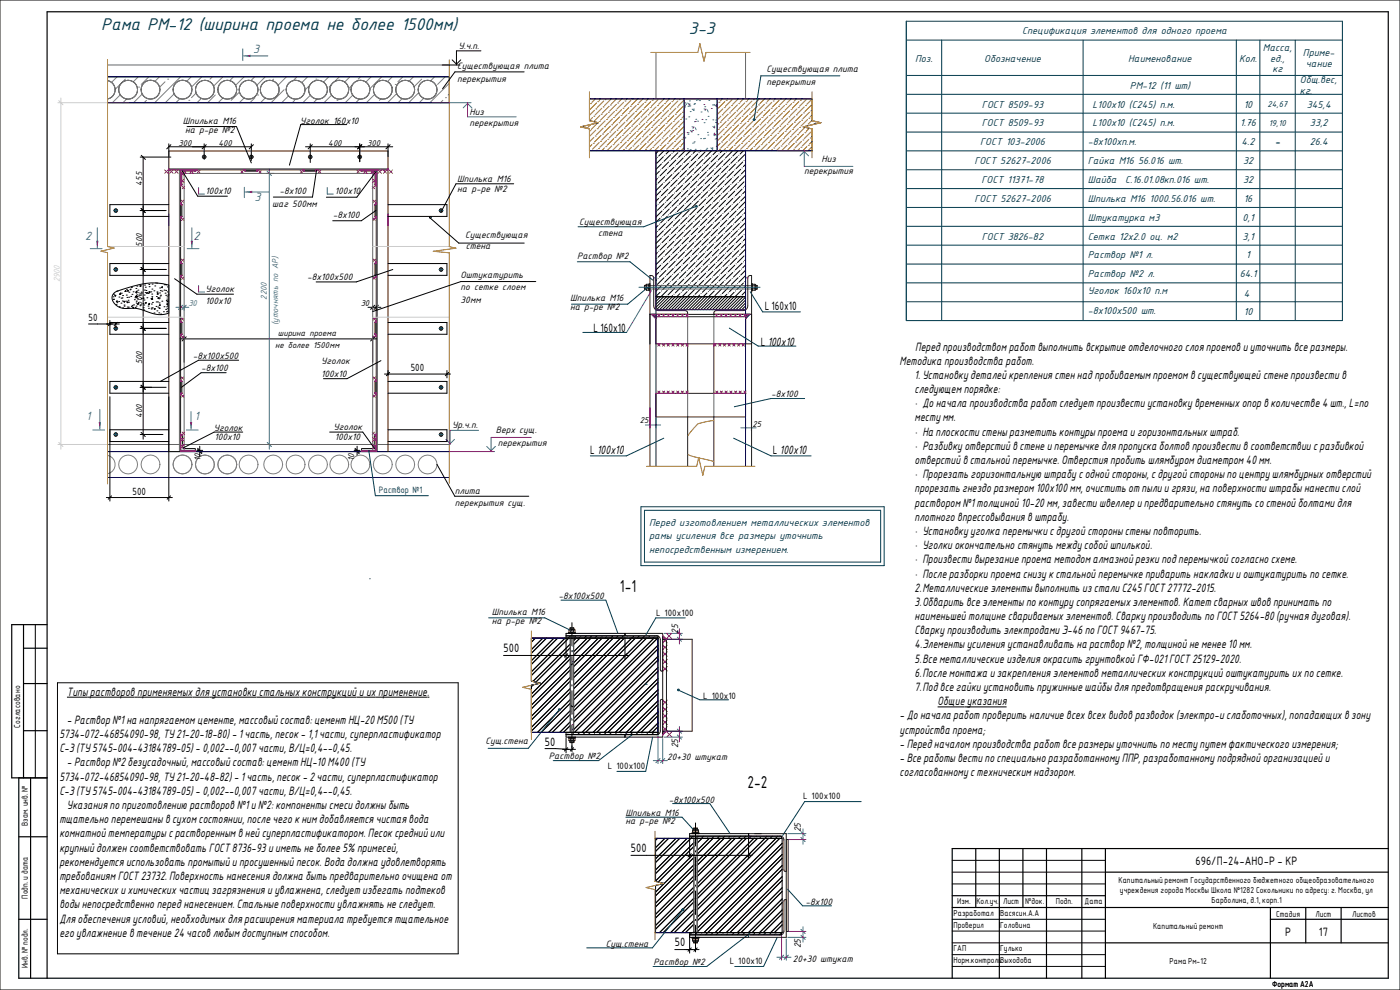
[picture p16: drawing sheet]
<svg xmlns="http://www.w3.org/2000/svg" width="594mm" height="420mm" viewBox="0 0 594 420" stroke-linecap="round" stroke-linejoin="round" font-family="sans-serif">
<defs><g id="words">
<g font-size="7.8" fill="#00394c">
<text x="43" y="12.9">Рама РМ-12 (ширина проема не более 1500мм)</text>
<text x="292.3" y="14.5">3-3</text>
</g>
<g font-size="7.1">
<text x="263.1" y="251">1-1</text>
<text x="317.2" y="334.4">2-2</text>
</g>
<g font-size="5.5" fill="#3f00ff">
<text x="107.4" y="22.7">3</text>
<text x="108" y="85.3">3</text>
<text x="36.2" y="102">2</text>
<text x="82" y="102">2</text>
<text x="36.8" y="178.3">1</text>
<text x="82.6" y="178.3">1</text>
</g>
<g font-size="4.9">
<text x="324.5" y="131.6">L 160x10</text>
<text x="251.8" y="141">L 160x10</text>
<text x="322.8" y="146.9">L 100х10</text>
<text x="388.4" y="148.7">Передпроизводством работ выполнить вскрытие отделочного слояпроемов иуточнить все размеры.</text>
<text x="381.7" y="154.8">Методика производства работ.</text>
<text x="388.1" y="160.8">1. Установкудеталейкрепления стеннадпробиваемымпроемомв существующей стене произвести в</text>
<text x="388.1" y="166.8">следующемпорядке:</text>
<text x="388.1" y="172.8">· До начала производства работ следует произвести установкувременныхопор в количестве 4 шт., L=по</text>
<text x="388.1" y="178.8">местумм.</text>
<text x="388.1" y="184.9">· На плоскостистеныразметить контурыпроема игоризонтальных штраб.</text>
<text x="388.1" y="190.9">· Разбивкуотверстий в стене иперемычке дляпропуска болтов произвести в соответствии сразбивкой</text>
<text x="250.4" y="192.7">L 100х10</text>
<text x="328" y="192.7">L 100х10</text>
<text x="388.1" y="196.9">отверстий в стальнойперемычке. Отверстияпробить шлямбуромдиаметром40мм.</text>
<text x="388.1" y="202.9">· Прорезать горизонтальную штрабусоднойстороны, сдругойстороныпо центрушлямбурных отверстий</text>
<text x="388.1" y="208.9">прорезать гнездо размером100х100мм, очистить от пылиигрязи, на поверхности штрабынанестислой</text>
<text x="388.1" y="215">раствором№1толщиной 10-20мм, завестишвеллер ипредварительно стянуть со стенойболтамидля</text>
<text x="388.1" y="221">плотного впрессовывания в штрабу.</text>
<text x="388.1" y="227">· Установкууголка перемычкисдругойстороныстеныповторить.</text>
<text x="388.1" y="233">· Уголкиокончательно стянуть междусобойшпилькой.</text>
<text x="388.1" y="239">· Произвестивырезание проема методомалмазнойрезкиподперемычкой согласно схеме.</text>
<text x="388.1" y="245.1">· После разборкипроема снизукстальнойперемычке приварить накладкииоштукатурить по сетке.</text>
<text x="388.1" y="251.1">2.Металлические элементывыполнить из сталиС245ГОСТ27772-2015.</text>
<text x="388.1" y="257.1">3.Обварить все элементыпо контуру сопрягаемыхэлементов. Катет сварныхшвов принимать по</text>
<text x="388.1" y="263.1">наименьшей толщине свариваемыхэлементов. Сваркупроизводить по ГОСТ5264-80 (ручнаядуговая).</text>
<text x="388.1" y="269.1">Сваркупроизводить электродами Э-46 по ГОСТ9467-75.</text>
<text x="388.1" y="275.2">4.Элементыусиления устанавливать на раствор №2, толщиной не менее 10мм.</text>
<text x="213.7" y="276.8">500</text>
<text x="388.1" y="281.2">5.Все металлические изделия окрасить грунтовкой ГФ-021ГОСТ25129-2020.</text>
<text x="388.1" y="287.2">6.После монтажа изакрепления элементов металлических конструкций оштукатурить ихпо сетке.</text>
<text x="388.1" y="293.2">7.Подвсе гайкиустановить пружинные шайбыдляпредотвращения раскручивания.</text>
<text x="28.4" y="295.1">Типырастворов применяемыхдляустановкистальныхконструкций иихприменение.</text>
<text x="397.9" y="299.2">Общие указания</text>
<text x="381.7" y="305.3">- До начала работ проверить наличие всехвсехвидов разводок (электро-ислаботочных), попадающих в зону</text>
<text x="28.4" y="307.2">- Раствор №1на напрягаемомцементе, массовыйсостав: цемент НЦ-20М500 (ТУ</text>
<text x="381.7" y="311.3">устройства проема;</text>
<text x="25.2" y="313.2">5734-072-46854090-98, ТУ21-20-18-80) - 1часть, песок- 1,1части, суперпластификатор</text>
<text x="231.3" y="316.3">50</text>
<text x="381.7" y="317.3">- Передначаломпроизводства работ все размерыуточнить по меступутемфактического измерения;</text>
<text x="25.2" y="319.2">С-3 (ТУ5745-004-43184789-05) - 0,002--0,007части, В/Ц=0,4--0,45.</text>
<text x="381.7" y="323.3">- Все работывестипо специально разработанному ППР, разработанному подрядной организациейи</text>
<text x="28.4" y="325.2">- Раствор №2безусадочный, массовыйсостав: цемент НЦ-10М400 (ТУ</text>
<text x="381.7" y="329.3">согласованномустехническим надзором.</text>
<text x="25.2" y="331.2">5734-072-46854090-98, ТУ21-20-48-82) - 1часть, песок- 2части, суперпластификатор</text>
<text x="25.2" y="337.3">С-3 (ТУ5745-004-43184789-05) - 0,002--0,007части, В/Ц=0,4--0,45.</text>
<text x="28.4" y="343.3">Указанияпо приготовлению растворов №1и№2:компоненты смесидолжныбыть</text>
<text x="25.2" y="349.3">тщательно перемешаныв сухомсостоянии, после чего книмдобавляется чистаявода</text>
<text x="25.2" y="355.3">комнатнойтемпературысраствореннымв нейсуперпластификатором. Песоксреднийили</text>
<text x="25.2" y="361.3">крупныйдолженсоответствовать ГОСТ8736-93ииметь не более 5%примесей,</text>
<text x="267.7" y="361.6">500</text>
<text x="25.2" y="367.4">рекомендуется использовать промытыйипросушенный песок. Вода должна удовлетворять</text>
<text x="507.3" y="367">696/П-24-АНО-Р - КР</text>
<text x="25.2" y="373.4">требованиям ГОСТ23732. Поверхность нанесениядолжна быть предварительно очищена от</text>
<text x="25.2" y="379.4">механических ихимических частиц загрязнения иувлажнена, следует избегать подтеков</text>
<text x="25.2" y="385.4">водынепосредственно переднанесением. Стальные поверхности увлажнять не следует.</text>
<text x="25.2" y="391.4">Дляобеспечения условий, необходимых длярасширения материала требуется тщательное</text>
<text x="25.2" y="397.5">его увлажнение в течение 24 часов любымдоступнымспособом.</text>
<text x="286.3" y="401.6">50</text>
<text x="545.3" y="397">Р</text>
<text x="559.7" y="397">17</text>
</g>
<g font-size="4.6" fill="#00394c">
<text x="433.7" y="14.6">Спецификация элементов для одного проема</text>
<text x="535.9" y="21.6">Масса,</text>
<text x="552.9" y="23.9">Приме-</text>
<text x="388.3" y="26.1">Поз.</text>
<text x="417.6" y="26.1">Обозначение</text>
<text x="478.7" y="26.1">Наименование</text>
<text x="525.8" y="26.1">Кол.</text>
<text x="539" y="26.1">ед.,</text>
<text x="554.1" y="28.4">чание</text>
<text x="540" y="30.6">кг</text>
<text x="551.6" y="35.4">Общ.вес,</text>
<text x="479.5" y="37.6">РМ-12 (11 шт)</text>
<text x="551.6" y="39.9">кг.</text>
<text x="416.7" y="45.6">ГОСТ 8509-93</text>
<text x="463.6" y="45.6">L100х10 (С245) п.м.</text>
<text x="527.8" y="45.6">10</text>
<text x="554.5" y="45.6">345,4</text>
<text x="416.7" y="53.6">ГОСТ 8509-93</text>
<text x="463.6" y="53.6">L100х10 (С245) п.м.</text>
<text x="526.2" y="53.6">1.76</text>
<text x="555.9" y="53.6">33,2</text>
<text x="415.9" y="61.6">ГОСТ 103-2006</text>
<text x="461.6" y="61.6">-8х100хп.м.</text>
<text x="526.8" y="61.6">4.2</text>
<text x="541" y="61.6">-</text>
<text x="555.8" y="61.6">26.4</text>
<text x="413.5" y="69.6">ГОСТ 52627-2006</text>
<text x="461.6" y="69.6">Гайка М16 56.016 шт.</text>
<text x="527.5" y="69.6">32</text>
<text x="416.5" y="77.6">ГОСТ 11371-78</text>
<text x="461.6" y="77.6">Шайба</text>
<text x="477.5" y="77.6">С.16.01.08кп.016 шт.</text>
<text x="527.5" y="77.6">32</text>
<text x="413.5" y="85.6">ГОСТ 52627-2006</text>
<text x="461.6" y="85.6">Шпилька М16 1000.56.016 шт.</text>
<text x="527.8" y="85.6">16</text>
<text x="461.6" y="93.7">Штукатурка м3</text>
<text x="527.2" y="93.7">0,1</text>
<text x="416.6" y="101.7">ГОСТ 3826-82</text>
<text x="461.6" y="101.7">Сетка 12х2.0 оц. м2</text>
<text x="527.2" y="101.7">3,1</text>
<text x="461.6" y="109.7">Раствор №1 л.</text>
<text x="528.8" y="109.7">1</text>
<text x="461.6" y="117.7">Раствор №2 л.</text>
<text x="526.1" y="117.7">64.1</text>
<text x="461.6" y="124.9">Уголок 160х10 п.м</text>
<text x="527.8" y="125.9">4</text>
<text x="461.6" y="133.4">-8х100х500 шт.</text>
<text x="527.8" y="133.8">10</text>
<text x="275.5" y="223.2">Перед изготовлением металлических элементов</text>
<text x="275.5" y="228.9">рамы усиления все размеры уточнить</text>
<text x="275.5" y="234.5">непосредственным измерением.</text>
</g>
<g font-size="4.2">
<text x="194.6" y="20.6">У.ч.п.</text>
<text x="194.1" y="29.4">Существующая плита</text>
<text x="194.1" y="34.6">перекрытия</text>
<text x="325.3" y="30.7">Существующая плита</text>
<text x="325.3" y="36">перекрытия</text>
<text x="77.6" y="52.7">Шпилька М16</text>
<text x="127.4" y="52.6">Уголок 160х10</text>
<text x="199.3" y="48.6">Низ</text>
<text x="199.3" y="53.5">перекрытия</text>
<text x="78.5" y="56.6">на р-ре №2</text>
<text x="348.6" y="68.8">Низ</text>
<text x="194.1" y="77.4">Шпилька М16</text>
<text x="341.3" y="74">перекрытия</text>
<text x="87.3" y="82.5">100х10</text>
<text x="118.6" y="82.2">-8х100</text>
<text x="142.1" y="82.5">100х10</text>
<text x="194.1" y="81.3">на р-ре №2</text>
<text x="115.5" y="87.8">шаг 500мм</text>
<text x="141.2" y="92.4">-8х100</text>
<text x="245.8" y="95.5">Существующая</text>
<text x="197.4" y="100.9">Существующая</text>
<text x="253.8" y="100.2">стена</text>
<text x="197.6" y="105.6">стена</text>
<text x="244.9" y="110">Раствор №2</text>
<text x="130.4" y="118.6">-8х100х500</text>
<text x="195.5" y="118">Оштукатурить</text>
<text x="87.3" y="123.9">Уголок</text>
<text x="195.5" y="123.2">по сетке слоем</text>
<text x="87.3" y="129.1">100х10</text>
<text x="195.5" y="128.4">30мм</text>
<text x="241.9" y="127.9">Шпилька М16</text>
<text x="241.9" y="131.6">на р-ре №2</text>
<text x="37.6" y="136.3">50</text>
<text x="81.8" y="152.3">-8х100х500</text>
<text x="136.3" y="154.6">Уголок</text>
<text x="85.3" y="157.6">-8х100</text>
<text x="136.3" y="159.8">100х10</text>
<text x="174.3" y="157.5">500</text>
<text x="327.3" y="168.7">-8х100</text>
<text x="90.7" y="182.7">Уголок</text>
<text x="141.6" y="182.6">Уголок</text>
<text x="191.9" y="181.7">Ур.ч.п.</text>
<text x="210.4" y="183.9">Верх сущ.</text>
<text x="91" y="186.9">100х10</text>
<text x="142.1" y="186.9">100х10</text>
<text x="211.3" y="189.1">перекрытия</text>
<text x="56.3" y="209.9">500</text>
<text x="193" y="209.4">плита</text>
<text x="193" y="214.7">перекрытия сущ.</text>
<text x="236.9" y="254.3">-8х100х500</text>
<text x="208.7" y="261.1">Шпилька М16</text>
<text x="278.5" y="261.5">L 100х100</text>
<text x="208.7" y="264.8">на р-ре №2</text>
<text x="287.8" y="269" transform="rotate(-90 287.8 269)">25</text>
<text x="298.4" y="296.7">L 100x10</text>
<text x="206" y="315.7">Сущ.стена</text>
<text x="287.8" y="317.6" transform="rotate(-90 287.8 317.6)">25</text>
<text x="232.9" y="322.2">Раствор №2</text>
<text x="283.1" y="322.5">20+30 штукат</text>
<text x="258" y="326.4">L 100х100</text>
<text x="283.8" y="340.5">-8х100х500</text>
<text x="340.8" y="339.2">L 100х100</text>
<text x="265.4" y="346">Шпилька М16</text>
<text x="265.4" y="349.8">на р-ре №2</text>
<text x="339.8" y="353.1" transform="rotate(-90 339.8 353.1)">25</text>
<text x="341.8" y="383.8">-8x100</text>
<text x="257" y="401.6">Сущ.стена</text>
<text x="339.8" y="402.3" transform="rotate(-90 339.8 402.3)">25</text>
<text x="277.3" y="409.6">Раствор №2</text>
<text x="309.7" y="409.1">L 100x10</text>
<text x="336.4" y="408.4">20+30 штукат</text>
</g>
<text font-size="4.2" fill="#00394c" x="160.8" y="209.3">Раствор №1</text>
<g font-size="3.9" fill="#00394c">
<text x="537.8" y="45.4">24,67</text>
<text x="538.4" y="53.4">19,10</text>
</g>
<g font-size="3.9">
<text x="75.7" y="61.8">300</text>
<text x="92.7" y="61.8">400</text>
<text x="139.2" y="61.8">400</text>
<text x="155.8" y="61.8">300</text>
<text x="60.3" y="78.8" transform="rotate(-90 60.3 78.8)">455</text>
<text x="60.3" y="104.7" transform="rotate(-90 60.3 104.7)">500</text>
<text x="60.3" y="129.7" transform="rotate(-90 60.3 129.7)">500</text>
<text x="153" y="129.9">30</text>
<text x="117.9" y="142.6">ширина проема</text>
<text x="116.8" y="147.5">не более 1500мм</text>
<text x="60.3" y="154.7" transform="rotate(-90 60.3 154.7)">500</text>
<text x="60.3" y="177.3" transform="rotate(-90 60.3 177.3)">400</text>
<text x="271.5" y="179.6">25</text>
<text x="319.4" y="181">25</text>
<text x="85.1" y="195.5" transform="rotate(-90 85.1 195.5)">10</text>
<text x="150.2" y="195.5" transform="rotate(-90 150.2 195.5)">10</text>
</g>
<g font-size="3.9" fill="#3f00ff">
<text x="79.9" y="130">30</text>
<text x="113.2" y="127.1" transform="rotate(-90 113.2 127.1)">2200</text>
<text x="118.1" y="138" transform="rotate(-90 118.1 138)">(уточнять по АР)</text>
</g>
<g font-size="3.5">
<text x="8.6" y="308.7" transform="rotate(-90 8.6 308.7)">Согласовано</text>
<text x="11.8" y="350.5" transform="rotate(-90 11.8 350.5)">Взам. инв. №</text>
<text x="474.6" y="374.7">Капитальный ремонт Государственного бюджетного общеобразовательного</text>
<text x="11.8" y="381.3" transform="rotate(-90 11.8 381.3)">Подп. и дата</text>
<text x="406.2" y="383.7">Изм.</text>
<text x="414.3" y="383.7">Кол.уч.</text>
<text x="425.6" y="383.7">Лист</text>
<text x="434.9" y="383.5">№док.</text>
<text x="448" y="383.7">Подп.</text>
<text x="460.2" y="383.7">Дата</text>
<text x="475.2" y="378.9">учреждения города Москвы Школа №1282 Сокольники по адресу: г. Москва, ул</text>
<text x="514.1" y="383.1">Барболина, д.1, корп.1</text>
<text x="404.6" y="388.7">Разработал</text>
<text x="424.4" y="388.7">Васясин.А.А</text>
<text x="541.5" y="389.1">Стадия</text>
<text x="558.2" y="389.1">Лист</text>
<text x="573.8" y="389.1">Листов</text>
<text x="404.6" y="393.7">Проверил</text>
<text x="424.4" y="393.7">Головина</text>
<text x="489.3" y="394.1">Капитальный ремонт</text>
<text x="404.6" y="403.7">ГАП</text>
<text x="424.4" y="403.7">Гулько</text>
<text x="11.8" y="410.8" transform="rotate(-90 11.8 410.8)">Инв. № подл.</text>
<text x="404.6" y="408.7">Норм.контрольВыходова</text>
<text x="496.3" y="409">Рама Рм-12</text>
<text x="539.8" y="418.7">Формат А2А</text>
</g>
</g></defs>
<g fill="#ff007f">
<path d="M76.6 184.2l.7 .7h-.7z"/>
<path d="M159 184.9l.6-.7v.7z"/>
<path d="M76.6 86.2l.7 .6h-.7z"/>
<path d="M76.6 91.8h.7l-.7 .7z"/>
<path d="M76.6 111.2l.7 .6h-.7z"/>
<path d="M76.6 116.8h.7l-.7 .7z"/>
<path d="M76.6 136.2l.7 .6h-.7z"/>
<path d="M76.6 141.9h.7l-.7 .6z"/>
<path d="M76.6 161.2l.7 .6h-.7z"/>
<path d="M76.6 166.9h.7l-.7 .6z"/>
<path d="M159 86.8l.6-.6v.6z"/>
<path d="M159 91.8h.6v.7z"/>
<path d="M159 111.8l.6-.6v.6z"/>
<path d="M159 116.8h.6v.7z"/>
<path d="M159.6 136.2v.6h-.6z"/>
<path d="M159 141.9h.6v.6z"/>
<path d="M159 161.8l.6-.6v.6z"/>
<path d="M159 166.9h.6v.6z"/>
<path d="M76.6 78.3h.7l-.7 .7z"/>
<path d="M82.9 72.1h.7l-.7 .7z"/>
<path d="M159 78.3h.6v.7z"/>
<path d="M152.7 72.1h.7v.7z"/>
<path d="M103.5 72.1h.6v.7z"/>
<path d="M109.1 72.1h.7l-.7 .7z"/>
<path d="M134.1 72.1h.7l-.7 .7z"/>
<path d="M128.5 72.1h.6v.7z"/>
</g>
<path d="M48.3 124.5l.5-.5a39 39 0 0 1 20.3-3.6l2.5 .6v11.9a12.3 12.3 0 0 1-9.8-.9 18.9 18.9 0 0 0-9.4-1.2 5 5 0 0 1-4.7-5.4z" fill="#fff"/>
<g fill="#3f00ff">
<path d="M40.8 102.2h1l-.5 3z"/>
<path d="M80.9 102.2h1l-.5 3z"/>
<path d="M41.9 179.1h1l-.5 3z"/>
<path d="M80.6 179.1h1l-.5 3z"/>
<path d="M103.4 23.7l3-.5v1z"/>
<path d="M104 81.5l3-.5v1z"/>
</g>
<g fill="#ff007f">
<path d="M281.2 269.7l1.6 1.6h-1.6z"/>
<path d="M281.2 310.3h1.6l-1.6 1.5z"/>
</g>
<g fill="#fff">
<path d="M290.4 41.9h14v22.1h-14z"/>
<path d="M278.3 125.9h38.1v5.5h-38.1z"/>
<path d="M242 299.3v11.5h1.4v-10.8zM242 270.8v11.4l1.4-.7v-10.7z"/>
<path d="M243.4 270.8v40h35.8v-40zM225.5 270.8v18.2l3.7 .9-3.7 .9v20h16.5v-40z"/>
<path d="M295.8 355.7v40h36.1v-40zM278.2 355.7v18.3l3.7 .9-3.7 .8v20h16.2v-40z"/>
<path d="M304.4 41.9v22.1h40.2v-9.3l-3.8-.9 7.5-1.7-3.7-.9v-9.3zM250.1 41.9v9.3l3.8 .9-7.5 1.7 3.7 .9v9.3h40.3v-22.1z"/>
</g>
<g fill="#3f00ff">
<path d="M276.5 133.4h1.8v1.8z"/>
<path d="M316.4 133.4h1.8l-1.8 1.8z"/>
</g>
<g fill="none" stroke="#3f00ff" stroke-width=".42">
<path d="M103 20.7v5M103.4 23.7h10.3M183.6 43.6h16.3M196.6 45.8l1.8-1.9 1.8 1.9M198.4 43.6v6h20.6M290.4 57.9l.3 .4M290.4 41.9v22.1M290.4 43.2h.1M290.8 44.6l-.2 1.1M290.9 43.5l.4 .9M291 50.5h.1M291 58.5l-.6 .1"/>
<path d="M291.6 56.3h.1M291.8 43.7l1 1M291.9 57h.1M292 56.4h.1M292.3 49.6h.1M292.5 44.2h.1M292.6 42.8h.1M292.9 47.3h.1M293.1 44.9l-1.2 .2M293.6 53.8l.8 .2M293.7 55.3l-.1 .7-.7-.6M293.7 46.3l.7 .6"/>
<path d="M293.9 55.4h.1M294.4 44.2h.1M294.5 53.8l-.4 .7M294.5 46.1l-.1 .8M294.7 44h.1M295 54.2l.4 .9M295.2 50.6h.1M295.5 51.5l-.8 .2M296 51.4h.1M296.1 57.1h.1M296.3 42.4l-.8 .1M296.8 42.7h.1"/>
<path d="M297.3 58.8h.1M297.5 47.5h.1M297.9 50.7h.1M298.5 58.8h.1M298.6 44.4h.1M298.8 46.2l.7 .3M298.8 52.1h.1M298.9 58.7h.1M299.1 45.3h.1M299.5 50.8h.1M299.6 46.3l-.4 .6M300.2 46.6l.3 .9"/>
<path d="M300.2 56.2h.1M300.4 57.3h.1M300.5 49.4h.1M300.8 42.6h.1M301.8 46h.1M302.3 44.5h.1M302.5 50.9h.1M302.9 56.9l.7 .2M302.9 44.5h.1M302.9 54h.1M303.2 56.5l-.2 1.1M303.3 53.5l-.1 .8-.7-.7"/>
<path d="M303.6 51.9h.1M303.7 50.9h.1M303.7 56.9l-.4 .7M304 44.4v.7l-.7-.6M304.1 55.6l.3 .2M304.2 58.9l-.8 .1M304.3 57.3l.1 .2M304.4 49.9h-.2M304.4 57h-.1M304.4 41.9v22.1M84.3 79.6v2.8h2.5M103.7 79.5v4.4"/>
<path d="M113 73.6h3.3M113.4 72.7l1.8 1.8M114.3 71.6v119M138.9 79.6v2.8h2.5M291.7 63.2h.1M292.8 63.7h.1M292.8 63.6h.1M294.6 60.2h.1M294.7 60.6l-.8 .2M295 63.4h.1M297.1 63.7h.1M299.6 63.5h.1"/>
<path d="M299.9 62.9h.1M301.3 63.9h.1M301.7 62.7l.7 .7M302.5 62.6l-.1 .8M303.9 62.1h.1M329.9 64h12.9M339.5 66.1l1.8-1.8 1.8 1.8M341.3 64v6.6h20.6M41.3 96.7v8.5M71.6 90.7v5.2M81.4 96.7v8.5M104 81.5h10.1"/>
<path d="M164.6 90.7v5.2M38.3 105.5h5M79.4 105.5h5M277.4 117.9h.9M316.4 117.9h.9M74.6 130.4h5.5M76.6 129.8v1.8M77.5 129.5l-1.8 1.8M78.1 129.8v1.8M79 129.5l-1.8 1.8M84.3 121.1v2.8h2.5M276.4 123.3l-10.5 17.8"/>
<path d="M276.5 133.4h1.8v1.8zM278.3 131.4h38.1M316.4 133.4h1.8l-1.8 1.8zM42.4 173.7v8.4M81.1 174.7v7.4M275.8 173v8.6M278.3 177.5v4.1M316.4 177.5v5.3M318.9 173v9.8M39.4 182.5h5M76.6 191.1h6.3v.5h-6.3zM79.1 182.5h5"/>
<path d="M113 188.6h3.3M113.4 187.7l1.8 1.8M153.4 191.1h6.2v.5h-6.2zM189.2 186.4l1.8 1.9 1.9-1.9M190.7 191.6h19.2M203 182.6h-12v6M206.6 189.4l1.8 1.9 1.8-1.9M225.5 185.6h-17.1v6M273.8 180.3h6.5M314.4 181.5h6.5M243.1 274.3h.1M243.1 276h.1"/>
<path d="M243.1 276.2l.3 .1M243.1 276.2l.3 .6M243.3 271.3h.1M281.8 271.3h7.8M281.8 268.8h7.8M287.4 270.4l1.8 1.7M287.4 267.9l1.8 1.7M288.3 266.8v6.5M242 282.2h.1M242.1 299.8h.1M242.9 280.8h.1M243.2 300h.1"/>
<path d="M242 301.9v.4M242.1 304.8h.1M242.8 309.4h.1M242.9 307.4h.1M243.1 302.6h.1M265.7 310.8v1M279.2 311.4v12.6M281.2 313.4v10.6M281.8 310.3h7.8M281.8 312.8h7.8M287.4 309.4l1.8 1.8M287.4 311.9l1.8 1.8"/>
<path d="M288.3 308.3v6.5M277.2 322.7h6M280.1 321.9l-1.8 1.7M282.1 321.9l-1.8 1.7M318.2 354.7v1M334.3 356.2h7.7M334.3 353.7h7.7M339.9 355.3l1.7 1.8M339.9 352.8l1.7 1.8M340.7 351.7v6.5M331.6 396.4v11M333.6 398.4v9"/>
<path d="M334.3 395.2h7.7M334.3 397.7h7.7M339.9 394.3l1.7 1.8M339.9 396.8l1.7 1.8M340.7 393.2v6.5M329.6 406.2h6M332.5 405.3l-1.7 1.8M334.5 405.3l-1.7 1.8"/>
</g>
<g fill="none" stroke="#000" stroke-width=".42">
<path d="M0 0h594.1v420.1h-594.1zM45.6 32.6h145.1v11h-145.1v-1.6a4 4 0 0 0 3.3-3.9 4 4 0 0 0-3.3-3.9zM187.7 27.6h7.5M191.9 25.4l1.8 1.8 1.8-1.8M204.1 21.6h-10.4v6M222.4 30.5h-29.4l-5.2 7.2M79.4 53.7h20.9l6.3 15.4M147.1 52.9h-19.5l-4.8 17.2M250.1 41.9h94.5v9.3l3.7 .9-7.5 1.7 3.8 .9v9.3h-94.5v-9.3l-3.7-.9 7.5-1.7-3.8-.9zM290.4 41.9v22.1M304.4 41.9v22.1M59.5 66.7h13"/>
<path d="M59.9 65.9l1.8 1.8M60.7 66.7v119.7M71.6 61v5.7M71.6 62.3h35M72.5 61.4l-1.8 1.8M76.6 78.3h.7l-.7 .7zM77.2 72.3l6.7 11h12.6M82.9 72.1h.7l-.7 .7zM86.6 61v6.6M87.5 61.4l-1.7 1.8M103.5 72.1h.6v.7zM106.6 61v7.1"/>
<path d="M107.5 61.4l-1.7 1.8M109.1 72.1h.7l-.7 .7zM128.5 72.1h.6v.7zM129.6 62.3h37M131.6 61v8M132.5 61.4l-1.7 1.8M134.1 72.1h.7l-.7 .7zM134.3 72.2l-1.7 11.4h-16.6M152.6 61v7.6M152.7 72.1h.7v.7zM153.5 61.4l-1.7 1.8M159 78.3h.6v.7z"/>
<path d="M159.6 72.7l-8.2 11h-12.9M164.6 61v5.5M165.5 61.4l-1.7 1.8M218 78h-24.5l-6.2 11.7M278.3 64v67.4h38.1v-67.4M278.4 67.3l-.1 .1M278.7 78.3h.1M279 75.7l-.7 .7M279 66.7v.1M279.2 64.2l-.9 .9M279.5 75.2h.1M279.8 72.7l-1.5 1.4"/>
<path d="M280.4 72.1h.1M280.6 69.6l-2.3 2.3M281.2 78l-2.8 2.8M281.2 69h.1M281.5 66.5l-2.8 2.8M281.8 64l-2.3 2.2M281.8 77.4h.1M282 74.9l-2.8 2.8M282.1 65.9h-.1M282.6 74.3h.1M282.9 71.8l-2.8 2.8M283.5 71.2l-.1 .1"/>
<path d="M283.7 68.7l-2.8 2.8M284 64l-1.4 1.4M284 79.7h.1M284.3 77.2l-2.8 2.8M284.3 68.1v.1M284.6 65.6l-2.8 2.9M284.9 76.6h.1M285.1 74.1l-2.8 2.8M285.2 65.1h-.1M285.7 73.5h.1M286 71l-2.8 2.8M286.3 64l-.6 .5"/>
<path d="M286.5 79.4l-2.8 2.8M286.6 70.4h-.1M286.8 67.9l-2.8 2.8M287.1 78.8h.1M287.4 76.3l-2.8 2.8M287.4 67.3h.1M287.7 64.8l-2.8 2.8M288 75.7h-.1M288.2 73.2l-2.8 2.8M288.2 64.2h.1M288.8 72.6v.1M289.1 70.1l-2.8 2.8"/>
<path d="M289.6 78.6l-2.8 2.8M289.6 69.6h.1M289.9 67l-2.8 2.9M290.2 78h.1M290.5 75.5l-2.8 2.8M290.5 66.5h.1M290.7 64l-2.8 2.8M291.1 74.9h-.1M291.3 72.4l-2.8 2.8M291.9 71.8h.1M292.1 69.3l-2.8 2.8M292.7 77.7l-2.8 2.8"/>
<path d="M292.7 68.7h.1M293 66.2l-2.8 2.8M293 64l-2 1.9M293.3 77.1v.1M293.6 74.6l-2.9 2.8M293.6 65.6h.1M294.1 74v.1M294.4 71.5l-2.8 2.8M295 80l-2.9 2.8M295 71h.1M295.2 68.5l-2.8 2.8M295.2 64l-1.1 1.1"/>
<path d="M295.5 79.4h.1M295.8 76.9l-2.8 2.8M295.8 67.9h.1M296.1 65.4l-2.8 2.8M296.4 76.3h.1M296.6 73.8l-2.8 2.8M296.7 64.8h-.1M297.2 73.2h.1M297.5 70.7l-2.8 2.8M297.5 64l-.3 .2M298 79.1l-2.8 2.8M298.1 70.1h-.1"/>
<path d="M298.3 67.6l-2.8 2.8M298.6 78.5v.1M298.9 76l-2.8 2.8M298.9 67h.1M299.2 64.5l-2.8 2.8M299.5 75.4l-.1 .1M299.7 72.9l-2.8 2.8M299.7 64h.1M300.3 72.4h.1M300.6 69.9l-2.8 2.8M301.1 78.3l-2.8 2.8M301.2 69.3h-.1"/>
<path d="M301.4 66.8l-2.8 2.8M301.7 77.7h.1M302 75.2l-2.8 2.8M302 64l-2.6 2.5M302 66.2h.1M302.6 74.6h-.1M302.8 72.1l-2.8 2.8M303.4 71.5h.1M303.7 69l-2.8 2.8M304 79.9l-.1 .1M304.2 77.4l-2.8 2.8M304.2 64l-1.7 1.6"/>
<path d="M304.2 68.4v.1M304.5 65.9l-2.8 2.8M304.8 76.8v.1M305.1 74.3l-2.8 2.9M305.1 65.3v.1M305.6 73.8h.1M305.9 71.3l-2.8 2.8M306.5 79.7l-2.8 2.8M306.5 64l-.9 .8M306.5 70.7h.1M306.7 68.2l-2.8 2.8M307 79.1h.1"/>
<path d="M307.3 76.6l-2.8 2.8M307.3 67.6h.1M307.6 65.1l-2.8 2.8M307.9 76h.1M308.1 73.5l-2.8 2.8M308.2 64.5h-.1M308.7 64h.1M308.7 72.9h.1M309 70.4l-2.8 2.8M309.6 78.8l-2.9 2.8M309.6 69.8v.1M309.8 67.3l-2.8 2.8"/>
<path d="M310.1 78.3h.1M310.4 75.7l-2.8 2.9M310.4 66.7v.1M310.7 64.2l-2.8 2.8M311 75.2h.1M311.2 72.7l-2.8 2.8M311.8 72.1h.1M312.1 69.6l-2.8 2.8M312.6 78l-2.8 2.8M312.7 69h-.1M312.9 66.5l-2.8 2.8M313.2 64l-2.2 2.2"/>
<path d="M313.2 77.4h.1M313.5 74.9l-2.8 2.8M313.5 65.9h.1M314.1 74.3h-.1M314.3 71.8l-2.8 2.8M314.9 71.2v.1M315.2 68.7l-2.8 2.8M315.5 64l-1.5 1.4M315.5 79.7h-.1M315.7 77.2l-2.8 2.8M315.8 68.1l-.1 .1M316 65.6l-2.8 2.9"/>
<path d="M316.3 76.6h.1M316.4 67.5l-.1 .1M316.4 69.8l-1 .9M316.4 72l-1.8 1.8M316.4 74.3l-2.6 2.6M316.4 78.8l-.4 .3M59.5 89.3h11M59.9 88.4l1.7 1.8M71.6 86.8h-25v5h25M76.6 86.2l.7 .6h-.7zM76.6 91.8h.7l-.7 .7zM159 86.8l.6-.6v.6z"/>
<path d="M159 91.8h.6v.7zM159.5 89.3l-6.2 4.4h-12.1M164.6 86.8h25.1v5h-25.1M182.2 92.2l12.5 10.9h27.7M278.4 98.8h-.1M278.4 89.8h.1M278.7 87.3l-.4 .3M279 98.2h.1M279.2 95.7l-.9 .9M279.3 86.7h-.1M279.5 84.2l-1.2 1.1M279.8 95.1h.1"/>
<path d="M280.1 92.6l-1.8 1.7M280.1 83.6h.1M280.4 81.1l-2.1 2M280.7 92h-.1M280.9 89.5l-2.6 2.6M280.9 80.5h.1M281.5 97.9l-2.8 2.8M281.5 88.9h.1M281.8 86.4l-2.8 2.8M282.1 97.3l-.1 .1M282.3 94.8l-2.8 2.8M282.3 85.8v.1"/>
<path d="M282.6 83.3l-2.8 2.8M282.9 94.3h.1M283.2 91.7l-2.8 2.9M283.2 82.7v.1M283.4 80.2l-2.8 2.8M283.8 91.2h-.1M284 88.7l-2.8 2.8M284.3 99.6h.1M284.6 97.1l-2.8 2.8M284.6 88.1h.1M284.9 85.6l-2.9 2.8M285.2 96.5h-.1"/>
<path d="M285.4 94l-2.8 2.8M285.4 85h.1M285.7 82.5l-2.8 2.8M286 93.4h.1M286.3 90.9l-2.9 2.8M286.3 81.9h.1M286.8 99.3l-2.8 2.8M286.8 90.3h.1M287.1 87.8l-2.8 2.8M287.4 98.7v.1M287.7 96.2l-2.8 2.8M287.7 87.2v.1"/>
<path d="M287.9 84.7l-2.8 2.8M288.2 95.7h.1M288.5 93.2l-2.8 2.8M288.5 84.1v.1M288.8 81.6l-2.8 2.8M289.1 92.6h.1M289.3 90.1l-2.8 2.8M289.4 81.1h-.1M289.9 98.5l-2.8 2.8M289.9 89.5h.1M290.2 87l-2.8 2.8M290.5 97.9h.1"/>
<path d="M290.7 95.4l-2.8 2.8M290.8 86.4h-.1M291 83.9l-2.8 2.8M291.3 94.8h.1M291.6 92.3l-2.8 2.8M291.6 83.3h.1M291.9 80.8l-2.8 2.8M292.2 91.7h-.1M292.4 89.2l-2.8 2.8M292.5 80.2h-.1M293 97.6l-2.8 2.8M293 88.6v.1"/>
<path d="M293.3 86.1l-2.8 2.8M293.6 97.1h.1M293.8 94.6l-2.8 2.8M293.9 85.5l-.1 .1M294.1 83l-2.8 2.9M294.4 94h.1M294.7 91.5l-2.8 2.8M294.7 82.5h.1M295.2 99.9l-2.8 2.8M295.3 90.9h-.1M295.5 88.4l-2.8 2.8M295.8 99.3h.1"/>
<path d="M296.1 96.8l-2.8 2.8M296.1 87.8h.1M296.4 85.3l-2.8 2.8M296.7 96.2h-.1M296.9 93.7l-2.8 2.8M296.9 84.7h.1M297.2 82.2l-2.8 2.8M297.5 93.1v.1M297.8 90.6l-2.8 2.8M297.8 81.6h.1M298.3 99l-2.8 2.9M298.3 90v.1"/>
<path d="M298.6 87.5l-2.8 2.8M298.9 98.5h.1M299.2 96l-2.8 2.8M299.2 87h.1M299.4 84.4l-2.8 2.9M299.8 95.4h-.1M300 92.9l-2.8 2.8M300 83.9h.1M300.3 81.4l-2.8 2.8M300.6 92.3h.1M300.9 89.8l-2.9 2.8M300.9 80.8h.1"/>
<path d="M301.4 98.2l-2.8 2.8M301.4 89.2h.1M301.7 86.7l-2.8 2.8M302 97.6h.1M302.3 95.1l-2.9 2.8M302.3 86.1h.1M302.5 83.6l-2.8 2.8M302.8 94.5v.1M303.1 92l-2.8 2.8M303.1 83h.1M303.4 80.5l-2.8 2.8M303.7 91.4v.1"/>
<path d="M303.9 88.9l-2.8 2.8M304.2 99.9h.1M304.5 97.4l-2.8 2.8M304.5 88.4h.1M304.8 85.9l-2.8 2.8M305.1 96.8h.1M305.3 94.3l-2.8 2.8M305.4 85.3h-.1M305.6 82.8l-2.8 2.8M305.9 93.7h.1M306.2 91.2l-2.8 2.8M306.2 82.2h.1"/>
<path d="M306.7 99.6l-2.8 2.8M306.8 90.6h-.1M307 88.1l-2.8 2.8M307.3 99h.1M307.6 96.5l-2.8 2.8M307.6 87.5h.1M307.9 85l-2.8 2.8M308.2 95.9l-.1 .1M308.4 93.4l-2.8 2.8M308.5 84.4h-.1M308.7 81.9l-2.8 2.8M309 92.8v.1"/>
<path d="M309.3 90.3l-2.8 2.9M309.3 81.3v.1M309.8 98.8l-2.8 2.8M309.9 89.8h-.1M310.1 87.3l-2.8 2.8M310.4 98.2h.1M310.7 95.7l-2.8 2.8M310.7 86.7h.1M311 84.2l-2.9 2.8M311.3 95.1h-.1M311.5 92.6l-2.8 2.8M311.5 83.6h.1"/>
<path d="M311.8 81.1l-2.8 2.8M312.1 92h.1M312.4 89.5l-2.8 2.8M312.4 80.5h.1M312.9 97.9l-2.8 2.8M312.9 88.9h.1M313.2 86.4l-2.8 2.8M313.5 97.3v.1M313.8 94.8l-2.8 2.8M313.8 85.8v.1M314 83.3l-2.8 2.8M314.3 94.3h.1"/>
<path d="M314.6 91.7l-2.8 2.9M314.6 82.7v.1M314.9 80.2l-2.8 2.8M315.2 91.2h.1M315.4 88.7l-2.8 2.8M315.8 99.6h-.1M316 97.1l-2.8 2.8M316 88.1h.1M316.3 85.6l-2.8 2.8M316.4 81l-1.2 1.2M316.4 83.3l-2.1 2M316.4 90l-.7 .6"/>
<path d="M316.4 92.2l-1.5 1.5M316.4 94.5l-2.4 2.3M316.4 99h-.1M59.5 114.3h11M59.9 113.5l1.7 1.7M71.6 111.8h-25v5h25M74.1 118.3l9.4 6.5h15.6M76.6 111.2l.7 .6h-.7zM76.6 116.8h.7l-.7 .7zM159 116.8h.6v.7zM159.6 111.2v.6h-.6zM164.6 111.8h25.1v5h-25.1"/>
<path d="M166.7 114.4l-15.5 5.2h-17.1M227.3 119.5h-31.7l-37.5 12.7M278.7 118.7l-.4 .3M278.7 109.7h.1M279 107.2l-.7 .6M279.3 118.1h-.1M279.5 115.6l-1.2 1.2M279.5 106.6h.1M279.8 104.1l-1.5 1.4M280.1 115h.1M280.4 112.5l-2.1 2M280.4 103.5h.1"/>
<path d="M280.6 101l-2.3 2.3M280.9 111.9v.1M281.2 109.4l-2.8 2.8M281.2 100.4h.1M281.8 117.9l-2.8 2.8M281.8 108.8v.1M282 106.3l-2.8 2.9M282.3 117.3h.1M282.6 114.8l-2.8 2.8M282.6 105.8h.1M282.9 103.3l-2.8 2.8M283.2 114.2h.1"/>
<path d="M283.4 111.7l-2.8 2.8M283.5 102.7h-.1M283.7 100.2l-2.8 2.8M284 111.1h.1M284.3 108.6l-2.8 2.8M284.6 119.5h.1M284.9 117l-2.9 2.8M284.9 108h.1M285.1 105.5l-2.8 2.8M285.4 116.4h.1M285.7 113.9l-2.8 2.8M285.7 104.9h.1"/>
<path d="M286 102.4l-2.8 2.8M286.3 113.3v.1M286.5 110.8l-2.8 2.8M286.6 101.8l-.1 .1M287.1 119.3l-2.8 2.8M287.1 110.2v.1M287.4 107.7l-2.8 2.9M287.7 118.7h.1M287.9 116.2l-2.8 2.8M288 107.2h-.1M288.2 104.7l-2.8 2.8M288.5 115.6h.1"/>
<path d="M288.8 113.1l-2.8 2.8M288.8 104.1h.1M289.1 101.6l-2.8 2.8M289.4 112.5h-.1M289.6 110l-2.8 2.8M289.6 101h.1M290.2 118.4l-2.8 2.8M290.2 109.4h.1M290.5 106.9l-2.8 2.8M290.8 117.8l-.1 .1M291 115.3l-2.8 2.8M291.1 106.3h-.1"/>
<path d="M291.3 103.8l-2.8 2.8M291.6 114.7v.1M291.9 112.2l-2.8 2.8M291.9 103.2v.1M292.1 100.7l-2.8 2.8M292.5 111.7h-.1M292.7 109.2l-2.8 2.8M292.7 100.1v.1M293.3 117.6l-2.8 2.8M293.3 108.6h.1M293.6 106.1l-2.9 2.8M293.9 117h-.1"/>
<path d="M294.1 114.5l-2.8 2.8M294.1 105.5h.1M294.4 103l-2.8 2.8M294.7 113.9h.1M295 111.4l-2.9 2.8M295 102.4h.1M295.5 119.8l-2.8 2.8M295.5 110.8h.1M295.8 108.3l-2.8 2.8M296.1 119.2v.1M296.4 116.7l-2.8 2.8M296.4 107.7h.1"/>
<path d="M296.6 105.2l-2.8 2.8M296.9 116.1v.1M297.2 113.6l-2.8 2.8M297.2 104.6v.1M297.5 102.1l-2.8 2.8M297.8 113.1h.1M298 110.6l-2.8 2.8M298.1 101.5l-.1 .1M298.6 119l-2.8 2.8M298.6 110h.1M298.9 107.5l-2.8 2.8M299.2 118.4h.1"/>
<path d="M299.4 115.9l-2.8 2.8M299.5 106.9h-.1M299.7 104.4l-2.8 2.8M300 115.3h.1M300.3 112.8l-2.8 2.8M300.3 103.8h.1M300.6 101.3l-2.8 2.8M300.9 112.2h.1M301.1 109.7l-2.8 2.8M301.2 100.7h-.1M301.7 118.1l-2.8 2.8M301.7 109.1v.1"/>
<path d="M302 106.6l-2.8 2.8M302.3 117.5v.1M302.5 115l-2.8 2.9M302.6 106l-.1 .1M302.8 103.5l-2.8 2.8M303.1 114.5h.1M303.4 112l-2.8 2.8M303.4 103h.1M303.7 100.4l-2.8 2.9M304 111.4h-.1M304.2 108.9l-2.8 2.8M304.5 119.8h.1"/>
<path d="M304.8 117.3l-2.8 2.8M304.8 108.3h.1M305.1 105.8l-2.8 2.8M305.4 116.7h-.1M305.6 114.2l-2.8 2.8M305.6 105.2h.1M305.9 102.7l-2.8 2.8M306.2 113.6h.1M306.5 111.1l-2.8 2.8M306.5 102.1h.1M307 119.5l-2.8 2.8M307 110.5v.1"/>
<path d="M307.3 108l-2.8 2.8M307.6 119h.1M307.9 116.4l-2.8 2.9M307.9 107.4v.1M308.1 104.9l-2.8 2.8M308.5 115.9h-.1M308.7 113.4l-2.8 2.8M308.7 104.4h.1M309 101.9l-2.8 2.8M309.3 112.8h.1M309.6 110.3l-2.9 2.8M309.6 101.3h.1"/>
<path d="M310.1 118.7l-2.8 2.8M310.1 109.7h.1M310.4 107.2l-2.8 2.8M310.7 118.1h.1M311 115.6l-2.9 2.8M311 106.6h.1M311.2 104.1l-2.8 2.8M311.5 115h.1M311.8 112.5l-2.8 2.8M311.8 103.5h.1M312.1 101l-2.8 2.8M312.4 111.9v.1"/>
<path d="M312.6 109.4l-2.8 2.8M312.7 100.4h-.1M313.2 117.9l-2.8 2.8M313.2 108.8v.1M313.5 106.3l-2.8 2.9M313.8 117.3h.1M314 114.8l-2.8 2.8M314.1 105.8h-.1M314.3 103.3l-2.8 2.8M314.6 114.2h.1M314.9 111.7l-2.8 2.8M314.9 102.7h.1"/>
<path d="M315.2 100.2l-2.8 2.8M315.5 111.1h-.1M315.7 108.6l-2.8 2.8M316 119.5h.1M316.3 117l-2.8 2.8M316.3 108h.1M316.4 101.2l-1 .9M316.4 103.5l-1.8 1.7M316.4 105.7l-2.6 2.6M316.4 110.2l-.4 .4M316.4 112.5l-1.2 1.1M316.4 114.7l-2.1 2"/>
<path d="M37.6 137.5h13M46.6 136.8h25M46.6 136v5.8h25M47.3 136.8l-1.4 1.4M48 125.9h.1M48.1 127h.1M48.2 127h.1M48.2 124.9h.1M48.3 124.5l.5-.5a39 39 0 0 1 20.3-3.6l2.5 .6v11.9a15 15 0 0 1-11.1-1.4l-2.3-.6-2.9-.1a6.2 6.2 0 0 1-7.8-4.3l.2-1.1zM48.7 125.4l.5-.1-.2 .4-.3-.2M49.1 137v2M49.2 129.3h.1"/>
<path d="M49.6 128.4h.1M49.7 127.6v.4h-.3zM49.7 123.5h.1M49.8 136.8l-1.4 1.4M50.3 127.9h.1M50.5 126.1h.1M50.6 130.2h.1M51.1 124.3l.1 .6-.6-.1zM51.3 128.6h.1M51.4 126.5h.1M51.5 124.4h.1M51.8 126.4h.1"/>
<path d="M51.9 127.7h.1M52 125.4h.1M52 130.7h.1M52.5 128l.4-.2-.1 .4zM52.6 129.4h.1M52.7 129.9h.1M53.1 123.7h.1M53.3 127.8h.1M53.3 123.3l.1 .4-.4-.1zM53.6 125.2h.1M53.7 122.9h.1M53.9 126.2h.1"/>
<path d="M54 130.3h.1M54 123.4l.5-.2-.1 .4zM54.2 128l.1 .4h-.4zM54.3 127.4h.1M54.5 130.3h.1M54.5 128.2h.1M54.6 126.1h.1M54.7 124h.1M55.1 123h.1M55.3 122.7h.1M55.5 125.8h.1M55.7 130h.1"/>
<path d="M55.8 122h.1M56 124.9h.1M56 129.6h.1M56.3 130.6l.4-.2-.1 .4zM56.5 123.8h.1M56.7 129.4h.1M57 127.2h.1M57.3 126.3h.1M57.4 130.4h.1M57.7 122.4h.1M57.8 129.9h.1M57.8 125.9l.5-.1-.2 .4z"/>
<path d="M57.8 127.8h.1M57.9 125.6h.1M57.9 125.4l.1 .6-.6-.1zM58 124.1l-.1-.4-.3 .3 .4 .1M58 123.5h.1M58.1 121.4h.1M58.3 129.2h.1M58.3 126.9h.1M58.5 123.1h.1M58.8 128.4l.1 .4h-.4zM59.2 125.1h.1M59.4 121.4l.4-.2-.1 .4z"/>
<path d="M59.4 129.7h.1M59.4 129.4h.1M59.5 121.3h.1M59.5 139.3h11M59.9 138.5l1.7 1.7M59.9 124h.1M59.9 126.7h.1M60 124.4h.1M60.7 126.5h.1M60.7 128.8h.1M60.8 130.6h.1M60.9 131.5h.1"/>
<path d="M61 129.4h.1M61.1 127.3h.1M61.2 125.2h.1M61.3 123.1h.1M61.3 121h.1M61.6 124.2h.1M61.6 128.5l.5-.2-.2 .4-.3-.2M61.7 121.9h.1M61.9 123.3h.1M62.3 126.3h.1M62.5 124.1v.4l-.4-.1zM62.8 129.9h.1"/>
<path d="M62.9 124.5h.1M63 130.8h.1M63.1 128.8h.1M63.2 120.7h.1M63.3 124.1h.1M63.3 121.7h.1M63.3 128.8l.1 .4h-.4zM63.6 123.7l-.4 .2 .3 .2 .1-.4M64 123.8h.1M64 126.6h.1M64.1 130.7h.1M64.2 131.1h.1"/>
<path d="M64.2 129h.1M64.3 126.9h.1M64.4 124.8h.1M64.4 125.9h.1M64.5 122.7h.1M64.5 120.6h.1M64.6 130.6h.1M64.7 128.3h.1M64.8 127l-.1-.6-.5 .5 .6 .1M65.3 123.4h.1M65.3 132.8h.1M65.4 131.1l.5-.2-.2 .4-.3-.2"/>
<path d="M65.7 121.3h.1M66.1 120.1h.1M66.2 130h.1M66.2 120.1h.1M66.3 128.1h.1M66.3 125.8h.1M66.5 120.2h.1M66.6 131.9h.1M66.6 123.9h.1M66.6 124.3h.1M66.8 128.1h.1M67 130.3h.1"/>
<path d="M67 124.5l.1 .4-.4-.1zM67.4 132.8h.1M67.4 126.3l-.4 .2 .3 .2 .1-.4M67.4 126.8h.1M67.5 130.6h.1M67.5 128.5h.1M67.5 130.9h.1M67.6 126.4h.1M67.7 124.3h.1M67.8 122.2h.1M67.9 129.2l.1 .4h-.4zM67.9 125.6h.1"/>
<path d="M68 123.3h.1M68.1 133.3h.1M68.1 125.3h.1M68.3 133.4h.1M68.5 121.8l.5-.1-.2 .4zM68.7 127.8h.1M68.7 123.5h.1M69.3 132.3h.1M69.6 130.2h.1M69.6 123.1h.1M69.7 120.8h.1M70 124.4h.1"/>
<path d="M70.2 120.6l.5 .1M70.3 131.3h.1M70.3 123.2h.1M70.3 125.3h.1M70.5 127.5h.1M70.6 132.3h.1M70.7 130.2h.1M70.8 129l.4-.2-.1 .4zM70.8 128.1h.1M70.8 126.9h.1M70.9 126h.1M70.9 131h.1"/>
<path d="M70.9 132.1h.1M70.9 123.9h.1M71 129.8h.1M71 121.7h.1M71.5 127.5v.6l-.5-.1zM71.6 125.2v-.4l-.3 .4h.3M76.6 136.2l.7 .6h-.7zM156.1 130.4h5.5M158.1 129.8v1.8M159 129.5l-1.7 1.8M159.6 129.8v1.8M159.6 136.2v.6h-.6z"/>
<path d="M160.5 129.5l-1.7 1.8M164.6 136.8h25.1v5h-25.1M276.5 133.4h1.8v1.8zM278.3 125.9h38.1M278.4 121.2h.1M279.1 125.9l-.8 .8M280.1 124l-1.8 1.8M280.3 125.9l-2 2M280.7 123.4l-.1 .1M280.9 120.9l-2.6 2.6M281.5 120.4h.1M281.6 125.9l-3.3 3.3"/>
<path d="M282.8 125.9l-4.5 4.5M282.9 125.7h.1M283.2 123.2l-2.8 2.7M283.8 122.6h-.1M284 120.1l-2.8 2.8M284.1 125.9l-5.5 5.5M285.3 125.9l-5.4 5.5M285.4 125.4l-.5 .5M286 124.8v.1M286.3 122.3l-2.9 2.8M286.6 125.9l-5.5 5.5M286.8 121.8h.1"/>
<path d="M287.8 125.9l-5.5 5.5M288.5 124.6l-1.3 1.3M289.1 125.9l-5.5 5.5M289.1 124h.1M289.3 121.5l-2.8 2.8M289.9 120.9h.1M290.3 125.9l-5.5 5.5M291.6 125.9l-5.5 5.5M291.6 123.7l-2.2 2.2M292.2 123.2h-.1M292.4 120.7l-2.8 2.8M292.8 125.9l-5.5 5.5"/>
<path d="M293 120.1h.1M294.1 125.9l-5.5 5.5M294.4 125.4h.1M294.7 122.9l-2.8 2.8M295.3 122.3h-.1M295.3 125.9l-5.5 5.5M296.6 125.9l-5.5 5.5M296.9 125.1l-.7 .8M297.5 124.6h.1M297.8 122.1l-2.8 2.8M297.8 125.9l-5.5 5.5M298.3 121.5h.1"/>
<path d="M299.1 125.9l-5.5 5.5M300 124.3l-1.6 1.6M300.3 125.9l-5.5 5.5M300.6 123.7h.1M300.9 121.2l-2.9 2.8M301.4 120.6v.1M301.5 125.9l-5.4 5.5M302.8 125.9l-5.5 5.5M303.1 123.5l-2.5 2.4M303.7 122.9h.1M303.9 120.4l-2.8 2.8M304 125.9l-5.4 5.5"/>
<path d="M305.3 125.9l-5.5 5.5M305.3 125.7l-.2 .2M305.9 125.1h.1M306.2 122.6l-2.8 2.8M306.5 125.9l-5.4 5.5M306.8 122l-.1 .1M307.8 125.9l-5.5 5.5M308.4 124.9l-1 1M309 124.3h.1M309 125.9l-5.4 5.5M309.3 121.8l-2.8 2.8M309.9 121.2h-.1"/>
<path d="M310.3 125.9l-5.5 5.5M311.5 124l-1.9 1.9M311.5 125.9l-5.5 5.5M312.1 123.4v.1M312.4 120.9l-2.8 2.8M312.8 125.9l-5.5 5.5M312.9 120.4h.1M314 125.9l-5.5 5.5M314.3 125.7h.1M314.6 123.2l-2.7 2.7M315.2 122.6h.1M315.3 125.9l-5.5 5.5"/>
<path d="M315.4 120.1l-2.8 2.8M316.4 123.7l-1.5 1.4M316.4 126.1l-5.4 5.3M316.4 127.3l-4.1 4.1M316.4 128.6l-2.9 2.8M316.4 129.8l-1.6 1.6M316.4 131.1l-.4 .3M316.4 121.4l-.7 .7M316.4 133.4h1.8l-1.8 1.8zM76.1 143.8h84M76.6 141.9h.7l-.7 .6zM78.1 142.6v11.1"/>
<path d="M79 142.9l-1.8 1.8M96 158.1h-10.7l-8.3 6.3M101.3 152.8h-17l-16.3 9M158.1 142.6v11.1M159 141.9h.6v.6zM159 142.9l-1.7 1.8M161.6 153l-14.3 7.7h-10M163.1 158.7h28.1M164.6 157.2v2M165.4 158l-1.5 1.4M189.7 157.2v3.1M190.4 158l-1.5 1.4"/>
<path d="M46.6 168.3v44.3M59.5 164.3h11M59.9 163.5l1.7 1.7M71.6 161.8h-25v5h25M71.6 168.3v44.3M76.6 161.2l.7 .6h-.7zM76.6 166.9h.7l-.7 .6zM159 166.9h.6v.6zM159.6 161.2v.6h-.6zM164.6 161.8h25.1v5h-25.1M46.6 187.4h25M46.6 182.4h25"/>
<path d="M59.5 184.4h9.6M59.9 183.5l1.7 1.7M76.6 184.2l.7 .7h-.7zM83.5 191.1h2.5M83.5 191.6h2.5M83.9 190.2l1.7 1.8M83.9 190.7l1.7 1.8M84.8 189.3v4.1M103 183.3h-12.1l-13.3 6.8M139.9 183.3h14l5.2 7.2M150.3 191.1h2.5M150.3 191.6h2.5"/>
<path d="M150.6 190.2l1.8 1.8M150.6 190.7l1.8 1.8M151.5 189.3v4.1M159.6 184.2v.7h-.6zM164.6 182.4h25.1v5h-25.1M185.4 197.1l7.6 13.5h31.4M45.1 211.1h28M47.3 210.4l-1.4 1.4M72.3 210.4l-1.4 1.4M15 265v65.1M213.7 278.1h53M225.6 270.8l-.1 .1"/>
<path d="M227.2 270.8l-1.7 1.7M230.3 270.8l-4.8 4.8M231.9 270.8l-6.4 6.4M235.1 270.8l-9.6 9.5M236.6 270.8l-11.1 11.1M239.8 270.8l-14.3 14.2M240.2 270.8v-.9h39v41.8h-39v-.9M240.2 268.8h25v1h-25zM240.2 271.3v8.3M240.9 277.4l-1.4 1.4M241.4 270.8l-15.9 15.8M242 273.3l-15.9 15.9"/>
<path d="M242 278l-16.5 16.5M242 274.8l-14.6 14.7M242 279.5l-16.5 16.6M242 270.8v40M242 269.9l-.9 .9M242.7 264.2v9.8M242.7 276v.6M242.7 278.6v10M243.4 270.8v40M244.3 269.9l-.4 .4M244.5 270.8l-1.1 1.1M245.8 270.5l-.2 .3"/>
<path d="M246.1 270.8l-2.7 2.6M246.4 270h.1M248.7 269.9l-.8 .9M249.2 270.8l-5.8 5.8M250.8 270.8l-7.4 7.4M251 269.9l-.9 .9M253.2 269.9l-.8 .9M253.9 270.8l-10.5 10.5M254.8 270.5h.1M255.5 269.9l-.1 .1M255.5 270.8l-12.1 12.1M257.3 270.3l-.5 .5"/>
<path d="M258.6 270.8l-15.2 15.2M260 269.9l-.9 .9M260.2 270.8l-16.8 16.8M262.2 269.9l-.9 .9M263.4 270.8l-20 19.9M264.5 269.9l-.7 .6M264.9 270.8l-21.5 21.5M265.2 271.3v8.3M265.9 277.4l-1.4 1.4M266.4 270.2l-.1 .1M268.9 270l-25.5 25.4M269.6 270.8l-26.2 26.2"/>
<path d="M271.2 269.9l-.9 .9M272.8 270.8l-29.4 29.4M273.4 269.9l-.8 .9M274.4 270.8l-31 30.9M275.7 269.9l-.4 .4M277.3 270.5l-.2 .3M277.5 270.8l-34.1 34.1M277.9 270h-.1M279.1 270.8l-35.7 35.6M279.2 273.8l-35.8 35.8M279.2 278.5l-32.3 32.3M279.2 275.4l-35.4 35.4"/>
<path d="M279.2 270.8h-53.7v18.2l3.7 .9-3.7 .9v20h53.7M281.2 269.7l1.6 1.6h-1.6zM24.4 289.7h170v115h-170zM28.4 295.8h152.8M181.3 295.8h.9M226.2 290.6l-.7 .7M242 299.3l1.4 .7M242 282.7l-16.5 16.5M242 287.4l-16.5 16.5M242 292.1l-16.5 16.5M242 296.8l-13.9 14M242 284.3l-16.5 16.5"/>
<path d="M242 289l-16.5 16.5M242 293.7l-16.5 16.5M242 298.4l-12.4 12.4M242.7 290.6v.5M242.7 293.1v10M243.4 281.5l-1.4 .7M279.2 283.2l-27.6 27.6M279.2 287.9l-22.8 22.9M279.2 292.6l-18.1 18.2M279.2 297.4l-13.4 13.4M279.2 280.1l-30.7 30.7M279.2 284.8l-26 26"/>
<path d="M279.2 289.5l-21.3 21.3M279.2 294.2l-16.6 16.6M279.2 298.9l-11.8 11.9M397.9 300h29.2M231.3 317.6l10.1 .4M238.7 318h5.5M240.2 311.8h25v1h-25zM240.2 313.3v6.2M240.8 311.5h.1M240.9 317.3l-1.4 1.4M241.5 310.8l-.2 .2M242 301.5l-9.2 9.3"/>
<path d="M242 306.3l-4.5 4.5M242 303.1l-7.6 7.7M242 307.8l-2.9 3M242.7 305.1v.5M242.7 307.6v11.3M243.3 311.2l-.4 .5M243.4 317.3l-1.4 1.4M246 310.8l-.9 .9M248.3 310.8l-.9 .9M250.5 310.8l-.7 .7M252.3 311.2h.1M254.8 311l-.7 .7"/>
<path d="M257.3 310.8l-.9 .9M259.5 310.8l-.9 .9M261.7 310.8l-.4 .4M263.2 311.5l-.1 .2M263.8 310.9v.1M266.2 310.8l-.8 .9M268.5 310.8l-.9 .9M270.7 310.8l-.9 .9M272.2 311.5h.1M273 310.8l-.2 .2M274.7 311.2l-.4 .5M277.5 310.8l-.9 .9"/>
<path d="M279.2 302.1l-8.7 8.7M279.2 306.8l-4 4M279.2 303.6l-7.1 7.2M279.2 308.4l-2.4 2.4M279.2 311.3l-.4 .4M281.2 310.3h1.6l-1.6 1.5zM278.2 355.7h53.7v40h-53.7v-20l3.7-.8-3.7-.9zM279 355.7l-.8 .8M282.1 355.7l-3.9 4M283.7 355.7l-5.5 5.6M286.8 355.7l-8.6 8.7M288.4 355.7l-10.2 10.3"/>
<path d="M291.6 355.7l-13.4 13.4M292.6 353.7h25v1h-25zM292.6 355.7v-.9h39v.9M292.6 356.2v8.2M294 354.8l-15.8 15.9M294.4 357.6l-16.2 16.2M294.4 359.1l-15.1 15.1M294.4 355.7v40M295.1 349.2v9.8M295.8 355.7v40M296.3 354.8l-.9 .9M296.3 355.7l-.5 .5"/>
<path d="M297.8 355.7l-2 2.1M298.5 354.8l-.7 .8M300.3 355.3h.1M301 355.7l-5.2 5.2M302.6 355.7l-6.8 6.8M302.8 355l-.7 .7M305.2 354.8l-.8 .9M305.7 355.7l-9.9 9.9M307.3 355.7l-11.5 11.5M307.5 354.8l-.9 .9M309.7 354.8l-.4 .5M310.4 355.7l-14.6 14.6"/>
<path d="M311.2 355.6l-.1 .1M311.8 355h.1M312 355.7l-16.2 16.2M314.2 354.8l-.9 .9M315.1 355.7l-19.3 19.3M316.5 354.8l-.9 .9M316.7 355.7l-20.9 20.9M317.6 355.2v9.2M318.7 354.8l-.9 .9M319.9 355.7l-24.1 24.1M320.2 355.6h.1M321 354.8l-.2 .2"/>
<path d="M321.4 355.7l-25.6 25.6M322.7 355.3l-.4 .4M325.5 354.8l-29.7 29.7M326.1 355.7l-30.3 30.3M327.7 354.8l-.9 .9M329.3 355.7l-33.5 33.5M329.9 354.8l-.7 .8M330.9 355.7l-35.1 35.1M331.9 357.8l-36.1 36.1M331.9 359.4l-36.1 36.1M267.7 362.9h51.4M293.3 362.2l-1.4 1.4"/>
<path d="M294.4 362.3l-16.2 16.2M294.4 367l-16.2 16.3M294.4 371.7l-16.2 16.3M294.4 376.4l-16.2 16.3M294.4 363.9l-16.2 16.2M294.4 368.6l-16.2 16.2M294.4 373.3l-16.2 16.2M294.4 378l-16.2 16.3M295.1 361v.5M295.1 363.5v10M295.1 375.5v.6M295.1 378.1v10"/>
<path d="M318.3 362.2l-1.4 1.4M331.9 362.6l-33.2 33.1M331.9 367.3l-28.5 28.4M331.9 372l-23.8 23.7M331.9 376.7l-19 19M331.9 364.1l-32.5 32.5M331.9 368.8l-26.9 26.9M331.9 373.6l-22.2 22.1M331.9 378.3l-17.5 17.4M404.1 365.1h65M404.1 375.1h65M404.1 370.1h65"/>
<path d="M292.6 395.7v8.7M292.6 397.7h25M292.6 396.7h25M293.5 395.7l-.8 .9h38.9v-.9M294.4 381.1l-14.6 14.6M294.4 385.9l-9.8 9.8M294.4 390.6l-5.1 5.1M294.4 395.3l-.4 .4M294.4 382.7l-13 13M294.4 387.4l-8.3 8.3M294.4 392.1l-3.5 3.6M295.1 390.1v.5"/>
<path d="M295.1 392.6v11.3M295.8 395.7l-.6 .6M297.2 396.6h.1M297.8 396h.1M302.5 395.7l-.9 .9M304.8 395.7l-.9 .9M306.2 396.5v.1M307 395.7l-.3 .3M308.7 396.3l-.3 .3M311.5 395.7l-.9 .9M313.8 395.7l-.9 .9M316 395.7l-.8 .9"/>
<path d="M317.7 396.3h.1M320.2 396l-.6 .6M322.7 395.7l-.8 .9M325 395.7l-.9 .9M327.2 395.7l-.5 .6M328.6 396.6h.1M329.2 396h.1M331.6 395.8l-.8 .8M331.9 381.4l-14.3 14.3M331.9 386.1l-9.6 9.6M331.9 390.8l-4.9 4.9M331.9 395.6l-.2 .1"/>
<path d="M331.9 383l-12.8 12.7M331.9 387.7l-8 8M331.9 392.4l-3.3 3.3M404.1 390.1h65M404.1 395.1h65M286.3 402.9h10.3M293.3 402.2l-1.4 1.4M295.8 402.2l-1.4 1.4M404.1 405.1h65M404.1 410.1h65M404.1 400.1h65"/>
<circle cx="54.4" cy="38.1" r="4"/>
<circle cx="63.9" cy="38" r="4"/>
<circle cx="77.4" cy="38" r="4"/>
<circle cx="87" cy="38.1" r="4"/>
<circle cx="96.5" cy="38.1" r="4"/>
<circle cx="105.5" cy="38.1" r="4"/>
<circle cx="114.5" cy="38.1" r="4"/>
<circle cx="125.4" cy="38.1" r="4"/>
<circle cx="134.9" cy="38.1" r="4"/>
<circle cx="144" cy="38.1" r="4"/>
<circle cx="152.9" cy="38.1" r="4"/>
<circle cx="162.4" cy="38.1" r="4"/>
<circle cx="171.9" cy="38.1" r="4"/>
<circle cx="181.4" cy="38.1" r="4"/>
</g>
<g fill="none" stroke="#a57c00" stroke-width=".42">
<path d="M45.6 25.3v79.3l2.8 .7-5.6 1.3 2.8 .6v98.1M190.7 25.4v79.3l2.8 .6-9.7 1.3 6.9 .7v97.7M250.1 38.9v12.3l3.8 .9-7.5 1.7 3.7 .9v12.3M276.2 22.3h19.9l.9-3.8 1.7 7.5 .9-3.7h18.7M344.6 38.9v12.3l3.7 .9-7.5 1.7 3.8 .9v12.3M247.5 53.8l-.2 .2M250.3 55.5h.1M250.4 41.9l-.3 .3M250.6 44h.1M250.6 52.9l-1.5 1.6M251.4 49.9l-1.3 1.3M252 49.3h.1"/>
<path d="M252 58.3l-1.9 1.9M252.3 46.8l-2.2 2.1M252.6 57.7h.1M252.6 41.9l-1.4 1.5M252.8 46.2h.1M252.8 55.2l-2.7 2.7M253.1 43.7l-2.8 2.8M253.4 54.6h.1M253.7 52.1l-2.8 2.8M253.7 43.1h.1M254.2 51.5h.1M254.5 49l-2.6 2.6"/>
<path d="M254.8 60h.1M254.9 41.9l-.7 .7M255.1 48.5h.1M255.1 57.4l-2.8 2.8M255.4 45.9l-2.8 2.8M255.6 56.9h.1M255.9 45.4h.1M255.9 54.4l-2.8 2.8M256.2 42.8l-2.8 2.9M256.5 53.8h.1M256.8 42.3h.1M256.8 51.3l-2.8 2.8"/>
<path d="M257.3 50.7h.1M257.3 59.7l-2.8 2.8M257.6 48.2l-2.8 2.8M257.9 59.1h.1M258.2 47.6h.1M258.2 56.6l-2.8 2.8M258.5 45.1l-2.9 2.8M258.7 56h.1M259 44.5h.1M259 53.5l-2.8 2.8M259.3 42l-2.8 2.8M259.6 52.9h.1"/>
<path d="M259.9 50.4l-2.8 2.8M260.4 49.9h.1M260.4 58.8l-2.8 2.9M260.7 47.3l-2.8 2.8M261 58.3h.1M261.3 46.8h.1M261.3 55.8l-2.8 2.8M261.5 44.2l-2.8 2.9M261.6 41.9l-2 2.1M261.8 55.2h.1M262.1 43.7h.1M262.1 52.7l-2.8 2.8"/>
<path d="M262.7 52.1h.1M262.9 49.6l-2.8 2.8M263.5 49h.1M263.5 58l-2.8 2.8M263.8 46.5l-2.8 2.8M263.8 41.9l-1.1 1.2M264.1 57.4h.1M264.3 45.9h.1M264.3 54.9l-2.8 2.8M264.6 43.4l-2.8 2.8M264.9 54.4h.1M265.2 42.8h.1"/>
<path d="M265.2 51.8l-2.8 2.8M265.8 51.3h.1M266 48.7l-2.8 2.8M266.1 41.9l-.3 .4M266.3 59.7h.1M266.6 48.2h.1M266.6 57.2l-2.8 2.8M266.9 45.7l-2.8 2.8M267.2 56.6h.1M267.4 45.1h.1M267.4 54.1l-2.8 2.8M267.7 42.6l-2.8 2.8"/>
<path d="M268 53.5h.1M268.3 42h.1M268.3 51l-2.8 2.8M268.8 50.4h.1M268.8 59.4l-2.8 2.8M269.1 47.9l-2.8 2.8M269.4 58.8h.1M269.7 47.3h.1M269.7 56.3l-2.8 2.8M270 44.8l-2.8 2.8M270.2 55.8h.1M270.5 44.2h.1"/>
<path d="M270.5 53.2l-2.8 2.8M270.6 41.9l-2.6 2.6M271.1 52.7h.1M271.4 50.1l-2.8 2.8M271.9 49.6h.1M271.9 58.6l-2.8 2.8M272.2 47.1l-2.8 2.8M272.5 58h.1M272.8 46.5h.1M272.8 55.5l-2.8 2.8M272.8 41.9l-1.7 1.8M273.1 44l-2.9 2.8"/>
<path d="M273.3 54.9h.1M273.6 43.4h.1M273.6 52.4l-2.8 2.8M274.2 51.8h.1M274.5 49.3l-2.9 2.8M275 48.7h.1M275 57.7l-2.8 2.8M275.1 41.9l-.9 .9M275.3 46.2l-2.8 2.8M275.6 57.2h.1M275.9 45.7h.1M275.9 54.6l-2.8 2.8"/>
<path d="M276.1 43.1l-2.8 2.8M276.4 54.1h.1M276.7 42.6h.1M276.7 51.5l-2.8 2.9M277.3 51h.1M277.3 60l-2.8 2.8M277.3 41.9v.1M277.5 48.5l-2.8 2.8M277.8 59.4h.1M278.1 47.9h.1M278.1 56.9l-2.8 2.8M278.4 45.4l-2.8 2.8"/>
<path d="M278.7 56.3h.1M278.9 44.8h.1M278.9 53.8l-2.8 2.8M279.2 42.3l-2.8 2.8M279.5 53.2h.1M279.8 50.7l-2.8 2.8M280.3 50.1h.1M280.3 59.1l-2.8 2.8M280.6 47.6l-2.8 2.8M280.9 58.6h.1M281.2 47.1h.1M281.2 56l-2.8 2.8"/>
<path d="M281.5 44.5l-2.8 2.8M281.8 55.5h.1M281.8 41.9l-2.3 2.3M282 44h.1M282 52.9l-2.8 2.9M282.6 52.4h.1M282.9 49.9l-2.8 2.8M283.4 49.3h.1M283.4 58.3l-2.8 2.8M283.7 46.8l-2.8 2.8M284 57.7h.1M284.1 41.9l-1.5 1.5"/>
<path d="M284.3 46.2h.1M284.3 55.2l-2.8 2.8M284.6 43.7l-2.8 2.8M284.8 54.6h.1M285.1 43.1h.1M285.1 52.1l-2.8 2.8M285.7 51.5h.1M286 49l-2.8 2.8M286.2 60h.1M286.3 41.9l-.6 .7M286.5 48.5h.1M286.5 57.4l-2.8 2.8"/>
<path d="M286.8 45.9l-2.8 2.8M287.1 56.9h.1M287.4 45.4h.1M287.4 54.4l-2.8 2.8M287.6 42.8l-2.8 2.9M287.9 53.8h.1M288.2 42.3h.1M288.2 51.3l-2.8 2.8M288.8 50.7h.1M288.8 59.7l-2.8 2.8M289 48.2l-2.8 2.8M289.3 59.1h.1"/>
<path d="M289.6 47.6h.1M289.6 56.6l-2.8 2.8M289.9 45.1l-2.8 2.8M290.2 56h.1M290.4 42.4l-2.5 2.4M290.4 46.9l-.2 .2M290.4 49.1l-1.1 1M290.4 51.4l-1.9 1.8M290.4 53.6l-2.8 2.7M290.4 58.1l-.5 .5M304.5 44l-.1 .1M304.8 54.9h.1"/>
<path d="M305 43.4h.1M305 52.4l-.6 .7M305.6 51.8h.1M305.9 49.3l-1.5 1.5M306.5 48.7h.1M306.5 57.7l-2.1 2.1M306.5 41.9l-.9 .9M306.7 46.2l-2.3 2.4M307 57.2h.1M307.3 45.7h.1M307.3 54.6l-2.8 2.8M307.6 43.1l-2.8 2.8"/>
<path d="M307.9 54.1h.1M308.1 42.6h.1M308.1 51.5l-2.8 2.9M308.7 51h.1M308.7 60l-2.8 2.8M308.8 41.9l-.1 .1M309 48.5l-2.8 2.8M309.3 59.4h.1M309.5 47.9h.1M309.5 56.9l-2.8 2.8M309.8 45.4l-2.8 2.8M310.1 56.3h.1"/>
<path d="M310.4 44.8h.1M310.4 53.8l-2.8 2.8M310.7 42.3l-2.8 2.8M310.9 53.2h.1M311.2 50.7l-2.8 2.8M311.8 50.1h.1M311.8 59.1l-2.8 2.8M312.1 47.6l-2.8 2.8M312.3 58.6h.1M312.6 47.1h.1M312.6 56l-2.8 2.8M312.9 44.5l-2.8 2.8"/>
<path d="M313.2 55.5h.1M313.2 41.9l-2.3 2.3M313.5 44h.1M313.5 52.9l-2.8 2.9M314 52.4h.1M314.3 49.9l-2.8 2.8M314.9 49.3h.1M314.9 58.3l-2.8 2.8M315.2 46.8l-2.9 2.8M315.4 57.7h.1M315.5 41.9l-1.5 1.5M315.7 46.2h.1"/>
<path d="M315.7 55.2l-2.8 2.8M316 43.7l-2.8 2.8M316.3 54.6h.1M316.6 43.1h.1M316.6 52.1l-2.9 2.8M317.1 51.5h.1M317.4 49l-2.8 2.8M317.7 60h.1M317.7 41.9l-.6 .7M318 48.5h.1M318 57.4l-2.8 2.8M318.2 45.9l-2.8 2.8"/>
<path d="M318.5 56.9h.1M318.8 45.4h.1M318.8 54.4l-2.8 2.8M319.1 42.8l-2.8 2.9M319.4 53.8h.1M319.6 42.3h.1M319.6 51.3l-2.8 2.8M320.2 50.7h.1M320.2 59.7l-2.8 2.8M320.5 48.2l-2.8 2.8M320.8 59.1h.1M321 47.6h.1"/>
<path d="M321 56.6l-2.8 2.8M321.3 45.1l-2.8 2.8M321.6 56h.1M321.9 44.5h.1M321.9 53.5l-2.8 2.8M322.2 42l-2.8 2.8M322.5 52.9h.1M322.7 50.4l-2.8 2.8M323.3 49.9h.1M323.3 58.8l-2.8 2.9M323.6 47.3l-2.8 2.8M323.9 58.3h.1"/>
<path d="M324.1 46.8h.1M324.1 55.8l-2.8 2.8M324.4 44.2l-2.8 2.9M324.5 41.9l-2 2.1M324.7 55.2h.1M325 43.7h.1M325 52.7l-2.8 2.8M325.5 52.1h.1M325.8 49.6l-2.8 2.8M326.4 49h.1M326.4 58l-2.8 2.8M326.7 46.5l-2.8 2.8"/>
<path d="M326.7 41.9l-1.2 1.2M326.9 57.4h.1M327.2 45.9h.1M327.2 54.9l-2.8 2.8M327.5 43.4l-2.8 2.8M327.8 54.4h.1M328.1 42.8h.1M328.1 51.8l-2.8 2.8M328.6 51.3h.1M328.9 48.7l-2.8 2.8M329 41.9l-.4 .4M329.2 59.7h.1"/>
<path d="M329.5 48.2h.1M329.5 57.2l-2.8 2.8M329.7 45.7l-2.8 2.8M330 56.6h.1M330.3 45.1h.1M330.3 54.1l-2.8 2.8M330.6 42.6l-2.8 2.8M330.9 53.5h.1M331.2 42h.1M331.2 51l-2.9 2.8M331.7 50.4h.1M331.7 59.4l-2.8 2.8"/>
<path d="M332 47.9l-2.8 2.8M332.3 58.8h.1M332.6 47.3h.1M332.6 56.3l-2.9 2.8M332.8 44.8l-2.8 2.8M333.1 55.8h.1M333.4 44.2h.1M333.4 53.2l-2.8 2.8M333.5 41.9l-2.6 2.6M334 52.7h.1M334.2 50.1l-2.8 2.8M334.8 49.6h.1"/>
<path d="M334.8 58.6l-2.8 2.8M335.1 47.1l-2.8 2.8M335.4 58h.1M335.6 46.5h.1M335.6 55.5l-2.8 2.8M335.7 41.9l-1.7 1.8M335.9 44l-2.8 2.8M336.2 54.9h.1M336.5 43.4h.1M336.5 52.4l-2.8 2.8M337 51.8h.1M337.3 49.3l-2.8 2.8"/>
<path d="M337.9 48.7h.1M337.9 57.7l-2.8 2.8M337.9 41.9l-.9 .9M338.2 46.2l-2.8 2.8M338.4 57.2h.1M338.7 45.7h.1M338.7 54.6l-2.8 2.8M339 43.1l-2.8 2.8M339.3 54.1h.1M339.6 42.6h.1M339.6 51.5l-2.8 2.9M340.1 51h.1"/>
<path d="M340.1 60l-2.8 2.8M340.2 41.9l-.1 .1M340.4 48.5l-2.8 2.8M340.7 59.4h.1M341 47.9h.1M341 56.9l-2.8 2.8M341.3 45.4l-2.9 2.8M341.5 56.3h.1M341.6 54l-2.6 2.6M341.8 44.8h.1M342.1 42.3l-2.8 2.8M342.4 53.2h.1"/>
<path d="M342.7 50.7l-2.8 2.8M343.2 50.1h.1M343.2 59.1l-2.8 2.8M343.4 54.4l-1.3 1.4M343.5 47.6l-2.8 2.8M343.8 58.6h.1M344.1 47.1h.1M344.1 56l-2.8 2.8M344.3 44.5l-2.8 2.8M344.6 42.1l-2.2 2.1M344.6 48.8l-.8 .8M344.6 51l-1.7 1.7"/>
<path d="M344.6 57.8l-.3 .2M345.5 52.4h.1M346.3 51.6l-.3 .2M348 52.1l-.1 .1M250.9 63.9h.1M251.2 61.4l-1.1 1M251.7 60.8h.1M253.4 63.6l-.3 .4M254 63.1h.1M254.2 60.5l-2.8 2.8M256.5 62.8l-1.2 1.2M257.1 62.2h.1"/>
<path d="M259.6 61.9l-2 2.1M260.1 61.4h.1M262.4 63.6h.1M262.7 61.1l-2.8 2.8M263.2 60.5h.1M264.9 63.3l-.6 .7M265.5 62.8h.1M265.8 60.2l-2.9 2.9M268 62.5l-1.5 1.5M268.6 61.9h.1M271.1 61.7l-2.3 2.3M271.6 61.1h.1"/>
<path d="M273.3 63.9v.1M273.9 63.3h.1M274.2 60.8l-2.8 2.8M274.7 60.2h.1M276.4 63.1l-.9 .9M277 62.5h.1M279.5 62.2l-1.7 1.8M280.1 61.7h.1M282.3 63.9h.1M282.6 61.4l-2.6 2.6M283.2 60.8h.1M284.8 63.6l-.3 .4"/>
<path d="M285.4 63.1h.1M285.7 60.5l-2.8 2.8M287.9 62.8l-1.2 1.2M288.5 62.2h.1M290.4 60.3l-1.4 1.4M290.4 62.6l-1.4 1.4M304.8 63.9l-.1 .1M305.3 63.3h.1M305.6 60.8l-1.2 1.3M306.2 60.2h.1M307.9 63.1l-.9 .9M308.4 62.5h.1"/>
<path d="M310.9 62.2l-1.7 1.8M311.5 61.7h.1M313.7 63.9h.1M314 61.4l-2.6 2.6M314.6 60.8h.1M316.3 63.6l-.4 .4M316.8 63.1h.1M317.1 60.5l-2.8 2.8M319.4 62.8l-1.2 1.2M319.9 62.2h.1M322.5 61.9l-2.1 2.1M323 61.4h.1"/>
<path d="M325.3 63.6h.1M325.5 61.1l-2.8 2.8M326.1 60.5h.1M327.8 63.3l-.6 .7M328.3 62.8h.1M328.6 60.2l-2.8 2.9M330.9 62.5l-1.5 1.5M331.4 61.9h.1M334 61.7l-2.3 2.3M334.5 61.1h.1M336.2 63.9l-.1 .1M336.8 63.3h.1"/>
<path d="M337 60.8l-2.8 2.8M337.6 60.2h.1M339.3 63.1l-.9 .9M339.9 62.5h.1M342.4 62.2l-1.8 1.8M342.9 61.7h.1M344.6 60l-1.1 1.1M344.6 62.3l-1.7 1.7M302.9 178.4l-6.7 1.4-4.4 5.1M274.3 197.9h21.3l.9-3.8 1.7 7.5 .9-3.7h21.3M291.8 192.9l2.9 1 8.2 1.9M225.5 267.8v21.2l3.7 .9-7.5 1.7 3.8 .9v21.3"/>
<path d="M277.9 352.7v21.3l3.8 .9-7.5 1.7 3.7 .9v21.2"/>
</g>
<g fill="none" stroke="#808080" stroke-width=".42">
<path d="M45.6 34.2a4 4 0 0 1 3.3 3.9 4 4 0 0 1-3.3 3.9M49.7 32.6l-2.4 2.4M53.2 33.6l-4.4 4.3M58.7 32.6l-2.2 2.1M58.8 37h.1M60.3 39.9l-3.6 3.7M63.2 32.6l-3.3 3.2M67.7 32.6l-2 1.9M70 34.7l-2.3 2.3M71.1 33.6h.1M73.9 39.8l-3.8 3.8M76.6 32.6l-11 11"/>
<path d="M81.1 32.6l-1.9 1.9M83.2 39.5l-1.9 1.9M85.6 32.6l-4.3 4.3M90.1 32.6l-1 1M92.5 39.2h.1M94.6 32.6l-4 4M99.1 32.6l-1.6 1.6M101.6 39.1l-3.5 3.5M103.6 32.6l-3.6 3.6M108.1 32.6l-1.6 1.6M110.6 39.1l-.2 .1M112.6 32.6l-3.6 3.6"/>
<path d="M116.1 33.6l-.6 .6M120.5 38.1l-5.5 5.5M121.6 32.6l-3.6 3.6M126 32.6l-1.6 1.6M130.5 32.6l-2.5 2.5M131.4 36.2l-2 2M134 33.6h.1M139.5 32.6l-2.2 2.2M140.5 36.1l-.9 .9M144 32.6l-2 2M148.5 32.6l-2.2 2.2M149.4 36.1l-1.5 1.6"/>
<path d="M153 32.6l-1 1M157.5 32.6l-2.3 2.2M162 32.6l-5.1 5.1M166.5 32.6l-2.1 2M166.6 37l-.3 .2M167.7 35.8h.1M168.3 39.7l-3.9 3.9M171 32.6l-2.2 2.1M175.4 32.6l-1.8 1.9M177.7 39.3l-4.3 4.3M178.9 33.6l-3.2 3.2M184.4 32.6l-1.7 1.7"/>
<path d="M188.9 32.6l-3.2 3.2M190.7 35.3l-8.3 8.3M190.7 39.8l-.5 .5M51 40.2l-3.3 3.4M53.8 42l-1.6 1.6M62.2 42.6l-1 1M76.3 41.9l-1.7 1.7M80.1 42.6h.1M85.5 41.7l-1.9 1.9M91.4 40.3l-3.3 3.3M94.6 41.6l-2 2M103.6 41.6l-2 2"/>
<path d="M108.2 41.4l-2.1 2.2M109.3 40.3h.1M112.6 41.6l-2 2M122.4 40.7l-2.9 2.9M125 42.6l-1 1M131.7 40.4l-3.2 3.2M134.6 42l-1.6 1.6M140.7 40.4l-3.2 3.2M143 42.6h.1M149.7 40.4l-3.2 3.2M152.5 42l-1.5 1.6M159 40.1l-3.5 3.5"/>
<path d="M161.6 42l-.6 .6M170.7 41.8l-1.8 1.8M179.8 41.7l-1.9 1.9M187.9 42.6l-1 1M189 41.4h.1M45.6 193.2a4 4 0 0 1 3.3 3.9 4 4 0 0 1-3.3 3.9"/>
<circle cx="54.4" cy="38.1" r="4"/>
<circle cx="63.9" cy="38" r="4"/>
<circle cx="77.4" cy="38" r="4"/>
<circle cx="87" cy="38.1" r="4"/>
<circle cx="96.5" cy="38.1" r="4"/>
<circle cx="105.5" cy="38.1" r="4"/>
<circle cx="114.5" cy="38.1" r="4"/>
<circle cx="125.4" cy="38.1" r="4"/>
<circle cx="134.9" cy="38.1" r="4"/>
<circle cx="144" cy="38.1" r="4"/>
<circle cx="152.9" cy="38.1" r="4"/>
<circle cx="162.4" cy="38.1" r="4"/>
<circle cx="171.9" cy="38.1" r="4"/>
<circle cx="181.4" cy="38.1" r="4"/>
<circle cx="54.4" cy="197.1" r="4"/>
<circle cx="63.9" cy="197.1" r="4"/>
<circle cx="77.4" cy="197.1" r="4"/>
<circle cx="87" cy="197.1" r="4"/>
<circle cx="96.5" cy="197.1" r="4"/>
<circle cx="105.5" cy="197.1" r="4"/>
<circle cx="115.9" cy="197.1" r="4"/>
<circle cx="125.4" cy="197.1" r="4"/>
<circle cx="134.9" cy="197.1" r="4"/>
<circle cx="144" cy="197.1" r="4"/>
<circle cx="152.9" cy="197.1" r="4"/>
<circle cx="162.4" cy="197.1" r="4"/>
<circle cx="171.9" cy="197.1" r="4"/>
<circle cx="181.4" cy="197.1" r="4"/>
</g>
<g fill="none" stroke="#ff007f" stroke-width=".42">
<path d="M69.8 72.1l1.5 1.5M71.6 71.8l-1.8 1.8M72 72.1l1.5 1.5M73.5 72.1l-1.5 1.5M74.1 72.1l1.5 1.5M75.6 72.1l-1.5 1.5M76.6 76l1.5 1.5M76.6 73l1.5 1.5M77.3 79.1l1 1M77.5 72.1l1.5 1.5M78.1 76l-1.5 1.5M78.3 79.1l-1 1"/>
<path d="M79 72.1l-2.4 2.4M80.5 72.1l1.5 1.5M82 72.1l-1.5 1.5M82.9 72.1v.7l.7-.7h-7v6.9l.7-.7h-.7M83.8 72.3l1 1M84.8 72.3l-1 1M102.2 72.4l1 1M103.2 72.4l-1 1M103.5 72.1h.6v.7zM109.1 72.1h.7l-.7 .7zM109.8 72.5l1 1M110.8 72.5l-1 1"/>
<path d="M127.4 72.5l1 1M128.4 72.5l-1 1M128.5 72.1h.6v.7zM134.1 72.1h.7l-.7 .7zM135.1 72.4l1 1M136.1 72.4l-1 1M151.5 72.3l1 1M152.5 72.3l-1 1M153.4 72.1v.7l-.7-.7h6.9v6.9l-.6-.7h.6M154.3 72.1l1.5 1.5M155.8 72.1l-1.5 1.5M157.3 72.1l2.3 2.4"/>
<path d="M157.9 79.1l1 1M158.1 76l1.5 1.5M158.8 72.1l-1.5 1.5M158.9 79.1l-1 1M159.6 76l-1.5 1.5M159.6 73l-1.5 1.5M160.4 72.1l1.5 1.5M161.9 72.1l-1.5 1.5M162.7 72.1l1.5 1.5M164.2 72.1l-1.5 1.5M164.6 71.6l2 2M166.6 72.1l-1.5 1.5"/>
<path d="M76.6 86.2l.7 .6h-.7zM76.6 91.8h.7l-.7 .7zM76.9 84.9l1 1M77 92.5l1 1M77.9 84.9l-1 1M78 92.5l-1 1M158.3 92.5l1 1M158.4 84.9l1 1M159 86.8l.6-.6v.6zM159 91.8h.6v.7zM159.3 92.5l-1 1M159.4 84.9l-1 1"/>
<path d="M76.6 111.2l.7 .6h-.7zM76.6 116.8h.7l-.7 .7zM76.9 109.9l1 1M77 117.6l1 1M77.9 109.9l-1 1M78 117.6l-1 1M158.3 117.6l1 1M158.4 109.9l1 1M159 116.8h.6v.7zM159.3 117.6l-1 1M159.4 109.9l-1 1M159.6 111.2v.6h-.6z"/>
<path d="M76.6 136.2l.7 .6h-.7zM76.9 134.9l1 1M77.9 134.9l-1 1M158.4 134.9l1 1M159.4 134.9l-1 1M159.6 136.2v.6h-.6zM279.1 133.4l1 1M280.1 133.4l-1 1M281.1 133.4l1 1M282.1 133.4l-1 1M283.1 133.4l1 1M284.1 133.4l-1 1"/>
<path d="M285.1 133.4l1 1M286.1 133.4l-1 1M287.1 133.4l1 1M288.1 133.4l-1 1M289.1 133.4l1 1M290.1 133.4l-1 1M291.1 133.4l1 1M292.1 133.4l-1 1M303.5 133.4l1 1M304.5 133.4l-1 1M305.5 133.4l1 1M306.5 133.4l-1 1"/>
<path d="M307.6 133.4l1 1M308.6 133.4l-1 1M309.6 133.4l1 1M310.6 133.4l-1 1M311.6 133.4l1 1M312.6 133.4l-1 1M313.6 133.4l1 1M314.6 133.4l-1 1M315.6 133.4l1 1M316.6 133.4l-1 1M76.6 141.9h.7l-.7 .6zM76.9 159.9l1 1"/>
<path d="M77 142.6l1 1M77.9 159.9l-1 1M78 142.6l-1 1M158.3 142.6l1 1M158.4 159.9l1 1M159 141.9h.6v.6zM159.3 142.6l-1 1M159.4 159.9l-1 1M279.1 145.9l1 1M280.1 145.9l-1 1M281.1 145.9l1 1M282.1 145.9l-1 1"/>
<path d="M283.1 145.9l1 1M284.1 145.9l-1 1M285.1 145.9l1 1M286.1 145.9l-1 1M287.1 145.9l1 1M288.1 145.9l-1 1M289.1 145.9l1 1M290.1 145.9l-1 1M291.1 145.9l1 1M292.1 145.9l-1 1M302.9 145.9l1 1M303.9 145.9l-1 1"/>
<path d="M304.9 145.9l1 1M305.9 145.9l-1 1M306.9 145.9l1 1M307.9 145.9l-1 1M308.9 145.9l1 1M309.9 145.9l-1 1M310.9 145.9l1 1M311.9 145.9l-1 1M312.9 145.9l1 1M313.9 145.9l-1 1M314.9 145.9l1 1M315.9 145.9l-1 1"/>
<path d="M76.6 166.9h.7l-.7 .6zM76.6 161.2l.7 .6h-.7zM77 167.6l1 1M78 167.6l-1 1M158.3 167.6l1 1M159 166.9h.6v.6zM159.3 167.6l-1 1M159.6 161.2v.6h-.6zM278.3 166.9h6.5M279.1 165.9l1 1M280.1 165.9l-1 1M281.1 165.9l1 1"/>
<path d="M282.1 165.9l-1 1M283.1 165.9l1 1M284.1 165.9l-1 1M285.1 165.9l1 1M286.1 165.9l-1 1M287.1 165.9l1 1M288.1 165.9l-1 1M289.1 165.9l1 1M290.1 165.9l-1 1M291.1 165.9l1 1M292.1 165.9l-1 1M302.9 166.9h6.5"/>
<path d="M303.6 165.9l1 1M304.6 165.9l-1 1M305.6 165.9l1 1M306.6 165.9l-1 1M307.6 165.9l1 1M308.6 165.9l-1 1M309.6 165.9l1 1M310.6 165.9l-1 1M311.6 165.9l1 1M312.6 165.9l-1 1M313.6 165.9l1 1M314.6 165.9l-1 1"/>
<path d="M315.6 165.9l1 1M316.6 165.9l-1 1M76.6 184.9h.7l-.7-.7v6.9M76.6 185.7l1.5 1.5M76.6 188.7l1.5 1.5M77.3 183.3l1 1M78.1 185.7l-1.5 1.5M78.1 188.7l-1.5 1.5M78.3 183.3l-1 1M157.9 183.3l1 1M158.1 185.7l1.5 1.5M158.1 188.7l1.5 1.5"/>
<path d="M158.9 183.3l-1 1M159.6 184.9h-.6l.6-.7v6.9M159.6 185.7l-1.5 1.5M159.6 188.7l-1.5 1.5M281.2 279.7l2 2M281.2 276.5l2 2M281.2 273.7l2 2M281.2 269.7l1.6 1.6M281.6 271.3l1.6 1.5M282.9 268.9l2 2M283.2 279.7l-2 2M283.2 276.5l-2 2"/>
<path d="M283.2 273.7l-2 2M283.2 270.8l-2 2M284.9 268.9l-2 2M281.2 297l2 2.1M281.2 282.8l2 2M283.2 297l-2 2.1M283.2 282.8l-2 2M281.2 308.3l2 2M281.2 305.5l2 2M281.2 302.8l2 2M281.2 300l2 2M282.8 310.3l-1.6 1.5"/>
<path d="M283 310.6l2 2M283.2 308.3l-2 2M283.2 305.5l-2 2M283.2 302.8l-2 2M283.2 300l-2 2M285 310.6l-2 2"/>
</g>
<path d="M24.6 43.6h29.9M24.9 42.7l1.8 1.8M25.8 41.6v149M45.6 104.6h32.5M158.1 104.6h32.6M45.6 134.6h32.5M158.1 134.6h32.6M24.6 188.6h29.9M24.9 187.7l1.8 1.8" fill="none" stroke="#ccc" stroke-width=".42"/>
<g fill="none" stroke="#4c0000" stroke-width=".42">
<path d="M71.6 72.1h93M76.6 72.1v119.5h-5v-127.5h93v127.5h-5v-119.5M82.9 72.1l-.2 .5h-4.9l-.6 .3-.1 5.2-.5 .2M86.1 66.3l.5-.3 .6 .3v.6l-.6 .3-.5-.3zM86.2 66.5l.7-.2v.6l-.4 .1M86.5 66.3l.5 .3-.2 .3-.5-.3zM104.1 72.2h5v.4h-5zM106.1 66.3l.5-.3 .6 .3v.6l-.6 .3-.5-.3zM106.3 66.5l.6-.2 .1 .3-.5 .4M106.5 66.3h.3v.6h-.3zM129.1 72.2h5v.4h-5zM131.1 66.3l.5-.3 .6 .3v.6l-.6 .3-.5-.3z"/>
<path d="M131.5 66.3h.3v.6h-.3zM132 66.5l-.6-.2v.6l.3 .1M152.1 66.3l.5-.3 .6 .3v.6l-.6 .3-.5-.3zM152.5 66.3h.3v.6h-.3zM153 66.5l-.6-.2v.6l.4 .1M153.4 72.1l.2 .5 5.2 .1 .3 .6v4.8l.5 .2M48.8 88.8h.6l.4 .5-.4 .6h-.6l-.3-.6zM48.8 89.2l.3-.2 .3 .5-.3 .2zM49 89l-.2 .2 .3 .5 .4-.5M76.8 86.8h.4v5h-.4zM159.1 86.8h.4v5h-.4zM186.8 88.8h.7l.3 .5-.3 .6h-.7l-.3-.6z"/>
<path d="M186.9 89.2l.3-.2 .3 .5-.3 .2zM187.3 89l.2 .6-.3 .1-.4-.5M48.8 113.8h.6l.4 .5-.4 .6h-.6l-.3-.6zM48.8 114.2l.3-.2 .3 .5-.3 .2zM49 114l-.2 .2 .3 .5 .4-.5M76.8 111.8h.4v5h-.4zM159.1 111.8h.4v5h-.4zM186.8 113.8h.7l.3 .5-.3 .6h-.7l-.3-.6zM186.9 114.2l.3-.2 .3 .5-.3 .2zM187.3 114l.2 .6-.3 .1-.4-.5M48.8 138.8h.6l.4 .5-.4 .6h-.6l-.3-.6zM48.8 139.2h.6v.3l-.3 .2z"/>
<path d="M49 139l-.2 .2 .3 .5 .4-.5M76.8 136.8h.4v5h-.4zM159.1 136.8h.4v5h-.4zM186.8 138.8h.7l.3 .5-.3 .6h-.7l-.3-.6zM186.9 139.2h.6v.3l-.3 .2zM187.3 139l.2 .6-.3 .1-.4-.5M273.5 121.2h.7M273.5 122.6h.7M273.5 122.6l.1 .1M273.5 121.2v1.4M273.6 121.1h.6M273.6 121.1v1.6"/>
<path d="M273.6 121.1l-.1 .1M273.6 122.7h.6M274.3 120.7v.6M274.3 122.5v.6M274.3 121.3v1.2M274.3 121.3h1.1M274.3 122.5h1.1M275.4 122.5v.6M275.4 121.3v1.2M275.4 120.7v.6M275.5 120.8l-.1-.2-1.2 .2 .1 2.4 1.2-.3M275.8 120.4h-.3v3h.3"/>
<path d="M275.8 133.4h43.1M278.3 133.4v12.5h40.6M278.3 134.4h38.1M291.8 133.4a1.18 1.18 0 0 0-1-1.6h-11.4a2 2 0 0 1-2-2v-11.9a1.18 1.18 0 0 0-1.6-1v81M302.9 133.4a1.18 1.18 0 0 1 1-1.6h11.4a2 2 0 0 0 2-2v-11.9a1.18 1.18 0 0 1 1.6-1v81M316.4 133.4v12.5M318.9 120.4h.3v3h-.3M319.2 120.8l.1-.2 1.2 .2-.1 2.4-1.2-.3M319.3 120.7v.6M319.3 122.5v.6M319.3 121.3v1.2M319.3 121.3h1.1"/>
<path d="M319.3 122.5h1.1M320.4 122.5v.6M320.4 121.3v1.2M320.4 120.7v.6M320.5 121.1h.6M320.5 122.7h.6M321.1 121.1v1.6M291.8 145.9v21M302.9 145.9v21M48.8 163.8h.6l.4 .6-.4 .5h-.6l-.3-.5zM48.8 164.2h.6v.3l-.3 .2zM49 164l-.2 .2 .3 .6 .4-.6"/>
<path d="M76.8 161.9h.4v5h-.4zM159.1 161.9h.4v5h-.4zM186.8 163.8h.7l.3 .6-.3 .5h-.7l-.3-.5zM186.9 164.2h.6v.3l-.3 .2zM187.3 164l.2 .6-.3 .2-.4-.6M278.3 166.9h38.1v10h-38.1zM291.8 176.9v21M302.9 176.9v21M48.8 183.8h.6l.4 .6-.4 .5h-.6l-.3-.5zM48.8 184.2h.6v.3l-.3 .2zM49 184l-.2 .2 .3 .6 .4-.5M76.6 184.9l.8 .2v4.5l.4 .6 4.9 .1 .2 .2v.6h-6.3"/>
<path d="M159.6 184.9l-.8 .2v4.5l-.3 .6-4.9 .1-.2 .2v.6h6.2M186.8 183.8h.7l.3 .6-.3 .5h-.7l-.3-.5zM186.9 184.2h.6v.3l-.3 .2zM187.3 184l.2 .6-.3 .2-.4-.5M241.2 268.5h3v.3h-3zM241.5 267.2l.6 .1M241.7 268.5l-.3-.2 .3-1.1 2.3 .1-.3 1.2M241.9 266.5v.7M241.9 266.5h1.6M242 266.4v.8M242 266.4h1.4M242 266.4l-.1 .1"/>
<path d="M242.1 268.3l-.6 .1M242.1 267.3h1.2M242.1 268.3h1.2M242.1 267.3v1M243.3 268.3l.6 .1M243.3 267.3v1M243.4 266.4v.8M243.4 266.4l.1 .1M243.5 266.5v.7M243.9 267.2l-.6 .1M281.2 271.3h12.5v39h-12.5M282.8 271.3v39"/>
<path d="M281.2 284.8l-.8-.2-.2-.4v-12.8a1.6 1.6 0 0 0-1.6-1.6h-12.9l-.3-.2-.2-.8h16v44h-16l.2-.9 .3-.1h12.9a1.6 1.6 0 0 0 1.6-1.6v-12.9l.2-.4 .8-.1M241.2 312.8h3v.3h-3zM241.5 313.2h.6M241.7 313.1l-.3 .1 .3 1.2 2.3-.2-.3-1.1M241.9 314.4v.6M241.9 315h1.6M242.1 314.2l-.6 .1M242.1 314.2h1.2M242.1 313.2h1.2M242.1 313.2v1M243.3 314.2l.6 .1M243.3 313.2v1"/>
<path d="M243.5 314.4v.6M243.9 313.2h-.6M293.6 353.4h3v.3h-3zM293.9 352.2l.6 .1M294.1 353.4l-.2-.1 .2-1.2 2.3 .2-.2 1.1M294.3 351.5v.6M294.3 351.5h1.6M294.4 351.4v.7M294.4 351.4h1.4M294.4 351.4l-.1 .1M294.5 353.3h-.6M294.5 352.3h1.3"/>
<path d="M294.5 353.3h1.3M294.5 352.3v1M295.8 353.3h.5M295.8 352.3v1M295.8 351.4v.7M295.8 351.4l.1 .1M295.9 351.5v.6M296.3 352.2l-.5 .1M333.6 356.2h.8v39h-.8M333.6 369.7l-.8-.1-.2-.4v-12.9a1.6 1.6 0 0 0-1.6-1.6h-12.8l-.4-.1-.2-.9h16v44h-16M293.6 397.7h3v.3h-3zM293.9 398.1l.6 .1"/>
<path d="M294.1 398l-.2 .2 .2 1.1 2.3-.1-.2-1.2M294.3 399.3v.7M294.3 400h1.6M294.5 399.2h-.6M294.5 399.2h1.3M294.5 398.2h1.3M294.5 398.2v1M295.8 399.2h.5M295.8 398.2v1M295.9 399.3v.7M296.3 398.1l-.5 .1M333.6 381.7l-.8 .2-.2 .4v12.8a1.6 1.6 0 0 1-1.6 1.6h-12.8"/>
<circle cx="86.6" cy="66.6" r=".75"/>
<circle cx="86.6" cy="66.6" r=".52"/>
<circle cx="106.6" cy="66.6" r=".52"/>
<circle cx="106.6" cy="66.6" r=".75"/>
<circle cx="131.6" cy="66.6" r=".52"/>
<circle cx="131.6" cy="66.6" r=".75"/>
<circle cx="152.6" cy="66.6" r=".52"/>
<circle cx="152.6" cy="66.6" r=".75"/>
<circle cx="49.1" cy="89.3" r=".75"/>
<circle cx="49.1" cy="89.3" r=".52"/>
<circle cx="187.2" cy="89.3" r=".52"/>
<circle cx="187.2" cy="89.3" r=".75"/>
<circle cx="49.1" cy="114.3" r=".75"/>
<circle cx="49.1" cy="114.3" r=".52"/>
<circle cx="187.2" cy="114.3" r=".52"/>
<circle cx="187.2" cy="114.3" r=".75"/>
<circle cx="49.1" cy="139.3" r=".75"/>
<circle cx="49.1" cy="139.3" r=".52"/>
<circle cx="187.2" cy="139.3" r=".52"/>
<circle cx="187.2" cy="139.3" r=".75"/>
<circle cx="49.1" cy="164.4" r=".75"/>
<circle cx="49.1" cy="164.4" r=".52"/>
<circle cx="187.2" cy="164.4" r=".52"/>
<circle cx="187.2" cy="164.4" r=".75"/>
<circle cx="49.1" cy="184.4" r=".75"/>
<circle cx="49.1" cy="184.4" r=".52"/>
<circle cx="187.2" cy="184.4" r=".52"/>
<circle cx="187.2" cy="184.4" r=".75"/>
</g>
<g fill="none" stroke="#005f7f" stroke-width=".42">
<path d="M85.8 66.6h1.7M86.6 65.7v1.8M105.8 66.6h1.7M106.6 65.7v1.8M130.8 66.6h1.7M131.6 65.7v1.8M151.8 66.6h1.7M152.6 65.7v1.8M48.3 89.3h1.7M49.1 88.5v1.7M186.3 89.3h1.7M187.2 88.5v1.7"/>
<path d="M48.3 114.3h1.7M49.1 113.5v1.7M186.3 114.3h1.7M187.2 113.5v1.7M48.3 139.3h1.7M49.1 138.5v1.7M186.3 139.3h1.7M187.2 138.5v1.7M271.1 121.9h51.4M48.3 164.4h1.7M49.1 163.5v1.7M186.3 164.4h1.7"/>
<path d="M187.2 163.5v1.7M48.3 184.4h1.7M49.1 183.5v1.7M186.3 184.4h1.7M187.2 183.5v1.7"/>
</g>
<g fill="none" stroke="#00394c" stroke-width=".42">
<path d="M384.6 9h185v127h-185zM384.6 17h185M399.6 17v119M459.6 17v119M524.6 17v119M534.6 17v119M549.6 17v119M356.4 32.2h-33.5l-2.9 18.6M384.6 32h185M384.6 40h185M384.6 48h185M384.6 56h185"/>
<path d="M384.6 64h185M384.6 72h185M295.4 87.5l-22.2 8.7h-27.9M384.6 80h185M384.6 88h185M384.6 96h185M245 111.1h22.3l9.7 7.8M384.6 104h185M384.6 112h185M274.9 121.9l-8.6 7.2h-23.8M309.5 139.2l12.2 7.7h16M318.3 123.8l5.3 8.5h16"/>
<path d="M320.5 121.2h.8M320.5 122.6h.8M384.6 120h185M384.6 128h185M247.3 141.1h18.6M341.4 169.1h-14.2l-15.6 3.5M156.5 191.4l2.8 18.9h22.5M281.7 185.9l-15.9 7.5h-15.3M311.3 185.9l15.9 7.5h17M272 215h103.2v25h-103.2zM273.5 216.5h100.2v22h-100.2zM238.1 254.7h19l5.1 14.1"/>
<path d="M207.3 262.2h23.9l11.2 5.4M290.8 262.2h-12.5l-4.2 7.2M273.8 290.5l.4-.3 .4 .3M287.7 292.8l9.2 4.1h12.3M237.3 301.1l-13.1 16.4h-17.1M242 314.4v.7M243.4 314.4v.7M268.3 311.8l-14.3 10.9h-19.2M276.9 312.8l-2.9 14.5h-12.2M265.6 346.8h23.8l5 5.4M285.4 341h15.8l8.6 12.7M365.4 340.1h-24l-9.3 14.4"/>
<path d="M334.2 377.3l6.4 7.1h12.2M289.8 386.1l-13 16.1h-27.8M294.4 399.3v.8M295.8 399.3v.8M317.6 396.7v1M318.2 396l-18.3 14.1h-22.8M329.8 397.7l-5.8 12.4h-12.2"/>
<circle cx="320" cy="50.8" r=".38"/>
<circle cx="182.6" cy="92.2" r=".38"/>
<circle cx="295.4" cy="87.5" r=".38"/>
<circle cx="287.9" cy="292.8" r=".38"/>
<circle cx="237.3" cy="301.1" r=".38"/>
<circle cx="289.8" cy="386.1" r=".38"/>
</g>
<g fill="none" stroke="#656565" stroke-width=".42">
<path d="M45.8 27.6h144.9M278.3 22.3v19.6M316.4 22.3v19.6M71.6 71.6h93M76.1 72.1v119.5M160.1 72.1v119.5M275.2 121.2h43.7M275.2 122.6h43.7M291.8 133.4v12.5M302.9 133.4v12.5M291.8 166.9v10M302.9 166.9v10"/>
<path d="M45.6 188.6h31M76.6 191.6h83M77.4 188.6h81.4M78.1 190.8v-117.2h80v117.2M159.6 188.6h31.1M242 269.8v41M243.4 269.8v41M294.4 354.7v41M295.9 354.7v41"/>
</g>
<path d="M45.6 32.6h145.1M45.6 43.6h145.1M250.1 41.9h94.5M250.1 64h94.5M278.3 64v133.9M316.4 64v133.9M45.6 191.6h145.1M45.6 202.6h145.1M156.9 245.6h.2M225.5 270.8h53.7v40h-53.7M277.9 355.7h53.7M277.9 395.7h53.7" fill="none" stroke="#00004c" stroke-width=".42"/>
<g fill="none" stroke="#000" stroke-width=".5">
<path d="M10 275h10M10 265v65.1M20 265h-15v65.1h15M10 290.1h10M10 310.1h10M8 330.1v85h581.1v-410.1h-569.1v410.1M13 330.1v85M8 355.1h12M414.1 360.1v25M424.1 360.1v55M434.1 360.1v25M444.1 360.1v55"/>
<path d="M459.1 360.1v55M469.1 370.1h120M469.1 360.1v55M589.1 360.1h-185v55M8 390.1h12M404.1 380.1h65M404.1 385.1h185M539.1 385.1v30M539.1 390.1h50M554.1 385.1v15M569.1 385.1v15M469.1 400.1h120"/>
</g>
<use href="#words"/>
</svg>
